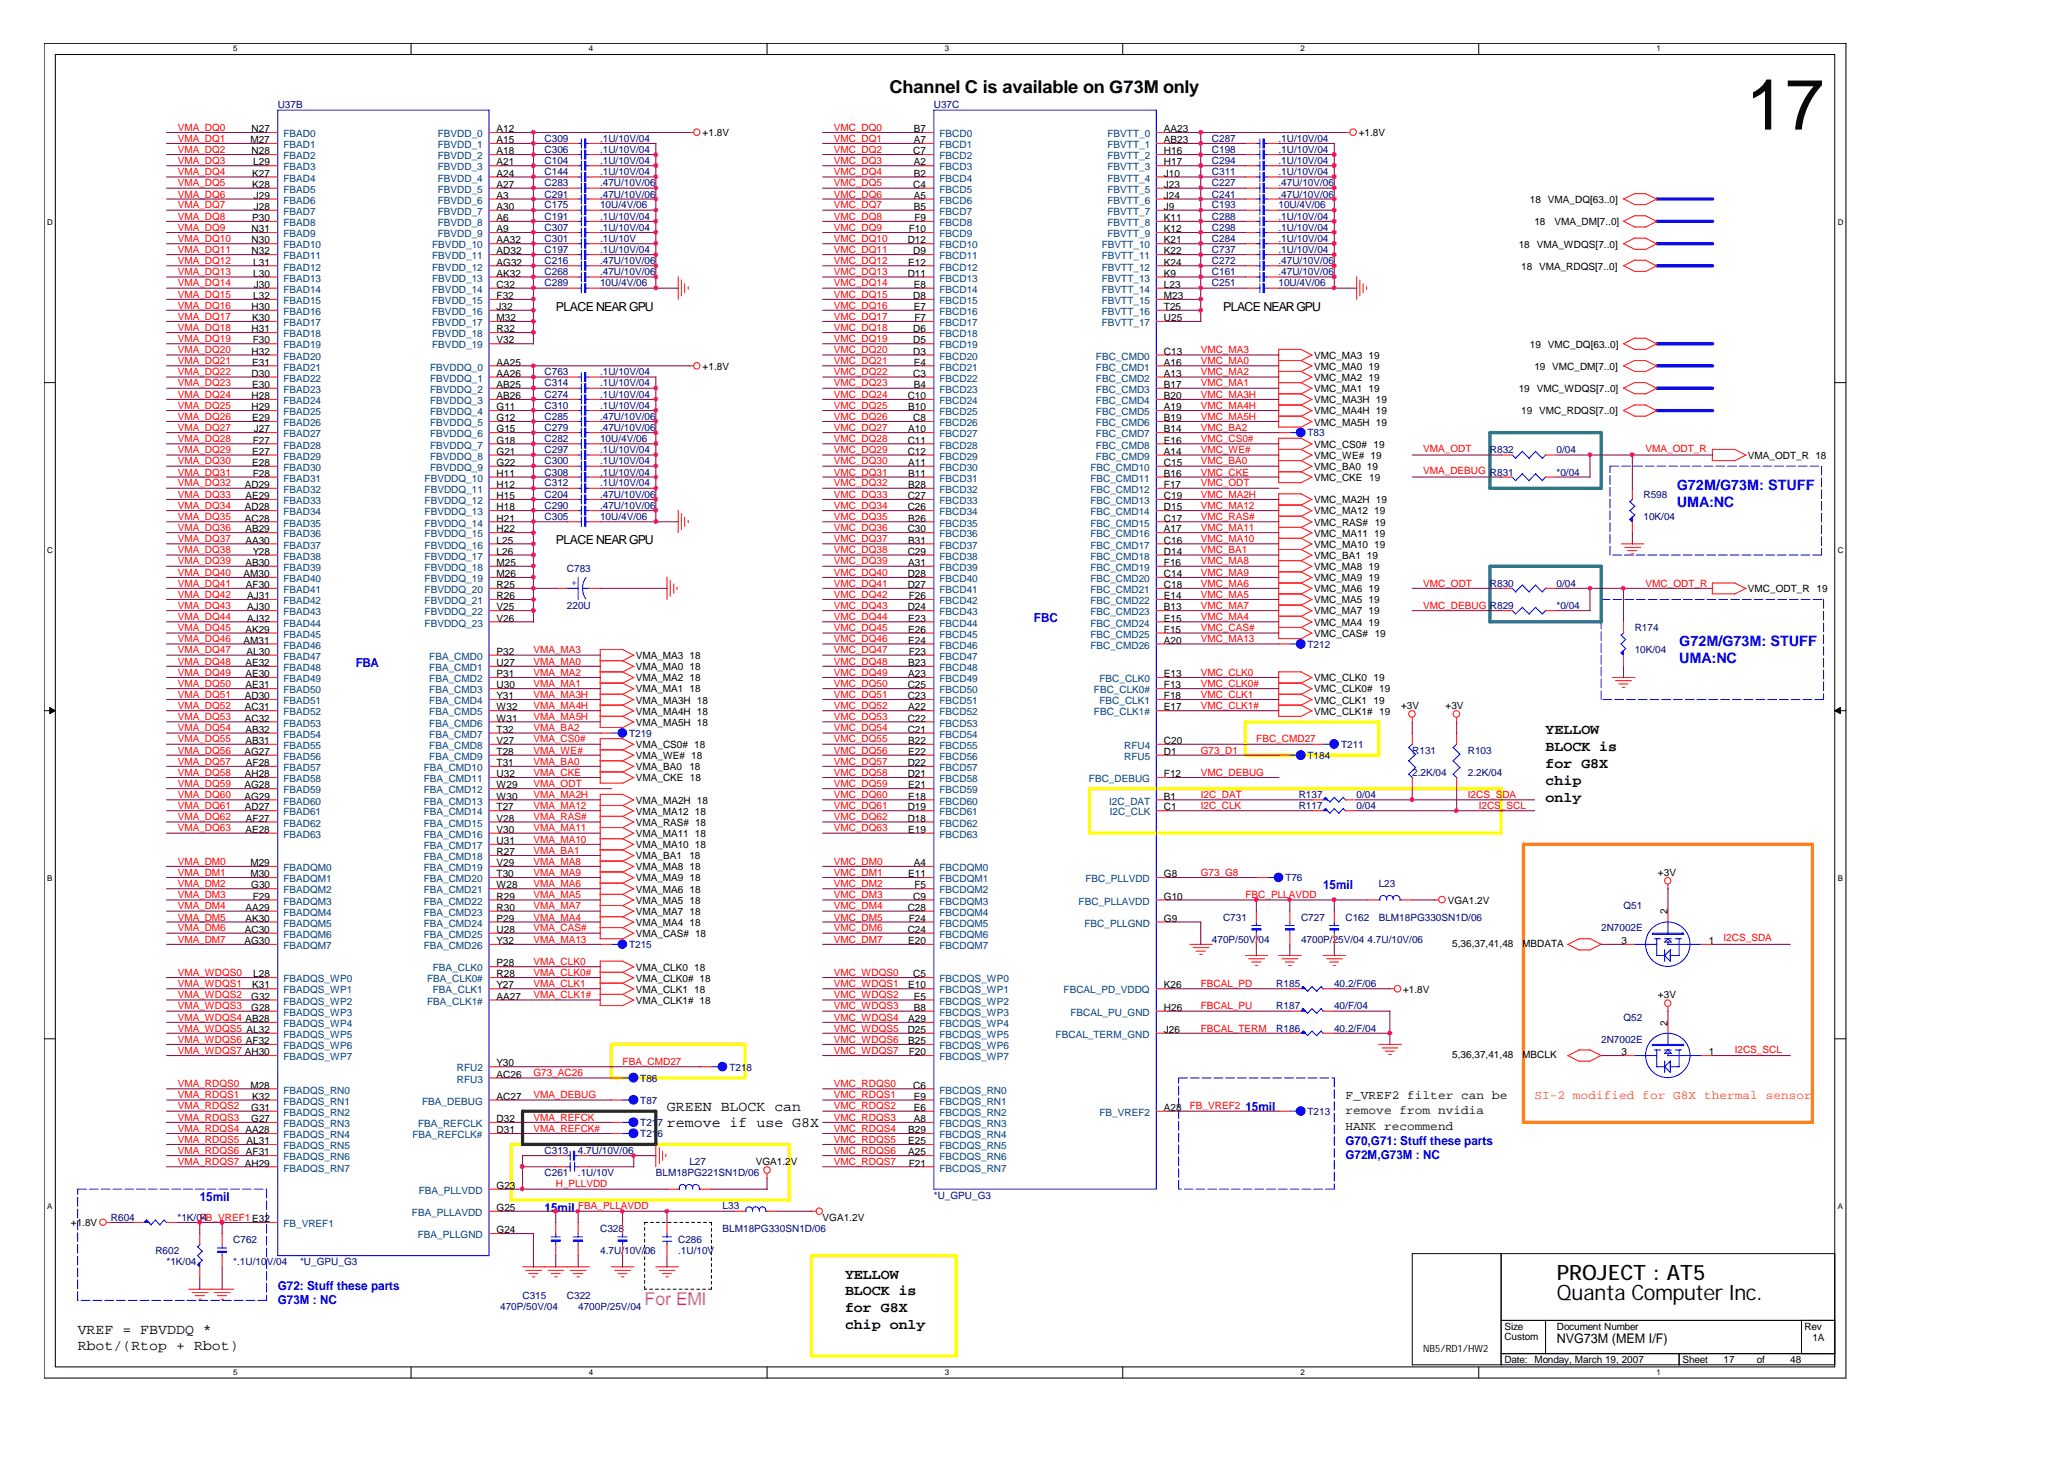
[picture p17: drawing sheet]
<svg xmlns="http://www.w3.org/2000/svg" width="297mm" height="210mm" viewBox="0 0 297 210" stroke-linecap="round" stroke-linejoin="round" font-family="sans-serif">
<defs><g id="words">
<text font-size="10.2" x="251.2" y="18.6">17</text>
<g font-size="3">
<text x="224" y="184.2">PROJECT : AT5</text>
<text x="224" y="187">Quanta Computer Inc.</text>
</g>
<text font-size="2.5" x="128" y="13.4">Channel C is available on G73M only</text>
<text font-size="2.5" fill="#f0f" x="92.8" y="187.8">For EMI</text>
<g font-size="2.1" fill="#00f">
<text x="241.3" y="70.5">G72M/G73M: STUFF</text>
<text x="241.3" y="73">UMA:NC</text>
<text x="241.6" y="93">G72M/G73M: STUFF</text>
<text x="241.6" y="95.4">UMA:NC</text>
</g>
<g font-size="2.1">
<text x="222.4" y="105.6">YELLOW</text>
<text x="222.4" y="108">BLOCK is</text>
<text x="222.4" y="110.5">for G8X</text>
<text x="222.4" y="112.9">chip</text>
<text x="222.4" y="115.4">only</text>
<text x="96" y="159.9">GREEN BLOCK can</text>
<text x="96" y="162.2">remove if use G8X</text>
<text x="121.6" y="184">YELLOW</text>
<text x="11.2" y="191.9">VREF = FBVDDQ *</text>
<text x="121.6" y="186.4">BLOCK is</text>
<text x="121.6" y="188.8">for G8X</text>
<text x="121.6" y="191.2">chip only</text>
<text x="11.2" y="194.2">Rbot/(Rtop + Rbot)</text>
</g>
<text font-size="1.9" x="224" y="193.2">NVG73M (MEM I/F)</text>
<g font-size="1.8">
<text x="80" y="44.7">PLACE NEAR GPU</text>
<text x="176" y="44.7">PLACE NEAR GPU</text>
<text x="80" y="78.2">PLACE NEAR GPU</text>
<text x="193.6" y="158">F_VREF2 filter can be</text>
<text x="193.6" y="160.3">remove from nvidia</text>
<text x="193.6" y="162.5">HANK recommend</text>
</g>
<g font-size="1.8" fill="#00f">
<text x="148.8" y="89.5">FBC</text>
<text x="51.2" y="95.9">FBA</text>
<text x="190.4" y="127.9">15mil</text>
<text x="179.2" y="159.9">15mil</text>
<text x="193.6" y="164.7">G70,G71: Stuff these parts</text>
<text x="193.6" y="166.8">G72M,G73M : NC</text>
<text x="28.7" y="172.7">15mil</text>
<text x="78.4" y="174.3">15mil</text>
<text x="40" y="185.5">G72: Stuff these parts</text>
<text x="40" y="187.6">G73M : NC</text>
</g>
<text font-size="1.8" fill="#ff8000" x="220.8" y="158">SI-2 modified for G8X thermal sensor</text>
<g font-size="1.4" fill="#000080">
<text x="40" y="15.6">U37B</text>
<text x="134.4" y="15.6">U37C</text>
<text x="78.4" y="20.4">C309</text>
<text x="78.4" y="22">C306</text>
<text x="78.4" y="23.6">C104</text>
<text x="86.3" y="20.4">.1U/10V/04</text>
<text x="86.3" y="22">.1U/10V/04</text>
<text x="86.3" y="23.6">.1U/10V/04</text>
<text x="174.4" y="20.4">C287</text>
<text x="174.4" y="22">C198</text>
<text x="174.4" y="23.6">C294</text>
<text x="184" y="20.4">.1U/10V/04</text>
<text x="184" y="22">.1U/10V/04</text>
<text x="184" y="23.6">.1U/10V/04</text>
<text x="78.4" y="28.4">C291</text>
<text x="78.4" y="30">C175</text>
<text x="78.4" y="25.2">C144</text>
<text x="78.4" y="26.8">C283</text>
<text x="86.3" y="28.4">.47U/10V/06</text>
<text x="86.3" y="30">10U/4V/06</text>
<text x="86.3" y="25.2">.1U/10V/04</text>
<text x="86.3" y="26.8">.47U/10V/06</text>
<text x="174.4" y="26.8">C227</text>
<text x="174.4" y="25.2">C311</text>
<text x="174.4" y="30">C193</text>
<text x="174.4" y="28.4">C241</text>
<text x="184" y="26.8">.47U/10V/06</text>
<text x="184" y="25.2">.1U/10V/04</text>
<text x="184" y="30">10U/4V/06</text>
<text x="184" y="28.4">.47U/10V/06</text>
<text x="78.4" y="33.2">C307</text>
<text x="78.4" y="34.8">C301</text>
<text x="78.4" y="31.6">C191</text>
<text x="86.3" y="33.2">.1U/10V/04</text>
<text x="86.3" y="34.8">.1U/10V</text>
<text x="86.3" y="31.6">.1U/10V/04</text>
<text x="174.4" y="31.6">C288</text>
<text x="174.4" y="34.8">C284</text>
<text x="174.4" y="33.2">C298</text>
<text x="184" y="31.6">.1U/10V/04</text>
<text x="184" y="34.8">.1U/10V/04</text>
<text x="184" y="33.2">.1U/10V/04</text>
<text x="78.4" y="39.6">C268</text>
<text x="78.4" y="41.2">C289</text>
<text x="78.4" y="36.4">C197</text>
<text x="78.4" y="38">C216</text>
<text x="86.3" y="39.6">.47U/10V/06</text>
<text x="86.3" y="41.2">10U/4V/06</text>
<text x="86.3" y="36.4">.1U/10V/04</text>
<text x="86.3" y="38">.47U/10V/06</text>
<text x="174.4" y="38">C272</text>
<text x="174.4" y="41.2">C251</text>
<text x="174.4" y="39.6">C161</text>
<text x="174.4" y="36.4">C737</text>
<text x="184" y="38">.47U/10V/06</text>
<text x="184" y="41.2">10U/4V/06</text>
<text x="184" y="39.6">.47U/10V/06</text>
<text x="184" y="36.4">.1U/10V/04</text>
<text x="78.4" y="54">C763</text>
<text x="86.3" y="54">.1U/10V/04</text>
<text x="78.4" y="55.6">C314</text>
<text x="78.4" y="57.2">C274</text>
<text x="78.4" y="58.8">C310</text>
<text x="86.3" y="55.6">.1U/10V/04</text>
<text x="86.3" y="57.2">.1U/10V/04</text>
<text x="86.3" y="58.8">.1U/10V/04</text>
<text x="78.4" y="63.6">C282</text>
<text x="78.4" y="62">C279</text>
<text x="78.4" y="60.4">C285</text>
<text x="78.4" y="65.2">C297</text>
<text x="86.3" y="63.6">10U/4V/06</text>
<text x="86.3" y="62">.47U/10V/06</text>
<text x="86.3" y="60.4">.47U/10V/06</text>
<text x="86.3" y="65.2">.1U/10V/04</text>
<text x="188.1" y="62.8">T83</text>
<text x="214.4" y="65.2">R832</text>
<text x="224" y="65.2">0/04</text>
<text x="78.4" y="66.8">C300</text>
<text x="78.4" y="71.6">C204</text>
<text x="78.4" y="70">C312</text>
<text x="78.4" y="68.4">C308</text>
<text x="86.3" y="66.8">.1U/10V/04</text>
<text x="86.3" y="71.6">.47U/10V/06</text>
<text x="86.3" y="70">.1U/10V/04</text>
<text x="86.3" y="68.4">.1U/10V/04</text>
<text x="214.4" y="68.4">R831</text>
<text x="224" y="68.4">*0/04</text>
<text x="236.5" y="71.6">R598</text>
<text x="78.4" y="74.8">C305</text>
<text x="78.4" y="73.2">C290</text>
<text x="86.3" y="74.8">10U/4V/06</text>
<text x="86.3" y="73.2">.47U/10V/06</text>
<text x="236.5" y="74.8">10K/04</text>
<text x="81.6" y="82.3">C783</text>
<text x="81.6" y="87.6">220U</text>
<text x="214.4" y="84.4">R830</text>
<text x="214.4" y="87.6">R829</text>
<text x="224" y="84.4">0/04</text>
<text x="224" y="87.6">*0/04</text>
<text x="188.1" y="93.2">T212</text>
<text x="235.2" y="90.8">R174</text>
<text x="235.2" y="94">10K/04</text>
<text x="90.5" y="106">T219</text>
<text x="193" y="107.6">T211</text>
<text x="188.1" y="109.2">T184</text>
<text x="203.2" y="108.4">R131</text>
<text x="203.2" y="111.6">2.2K/04</text>
<text x="211.2" y="108.4">R103</text>
<text x="211.2" y="111.6">2.2K/04</text>
<text x="186.9" y="116.4">R117</text>
<text x="186.9" y="114.8">R137</text>
<text x="195.2" y="116.4">0/04</text>
<text x="195.2" y="114.8">0/04</text>
<text x="185" y="126.8">T76</text>
<text x="198.4" y="127.6">L23</text>
<text x="233.6" y="130.8">Q51</text>
<text x="90.5" y="136.4">T215</text>
<text x="174.4" y="135.6">470P/50V/04</text>
<text x="176" y="132.4">C731</text>
<text x="187.2" y="132.4">C727</text>
<text x="187.2" y="135.6">4700P/25V/04</text>
<text x="193.6" y="132.4">C162</text>
<text x="196.8" y="135.6">4.7U/10V/06</text>
<text x="198.4" y="132.4">BLM18PG330SN1D/06</text>
<text x="230.4" y="134">2N7002E</text>
<text x="183.6" y="142">R185</text>
<text x="192" y="142">40.2/F/06</text>
<text x="183.6" y="145.2">R187</text>
<text x="183.6" y="148.4">R186</text>
<text x="192" y="145.2">40/F/04</text>
<text x="192" y="148.4">40.2/F/04</text>
<text x="233.6" y="146.8">Q52</text>
<text x="92.1" y="155.6">T86</text>
<text x="104.9" y="154">T218</text>
<text x="230.4" y="150">2N7002E</text>
<text x="92.1" y="158.8">T87</text>
<text x="188.1" y="160.4">T213</text>
<text x="78.4" y="166">C313</text>
<text x="83.2" y="166">4.7U/10V/06</text>
<text x="92.1" y="163.6">T216</text>
<text x="92.1" y="162">T217</text>
<text x="99.2" y="167.6">L27</text>
<text x="78.4" y="169.2">C261</text>
<text x="83.2" y="169.2">.1U/10V</text>
<text x="94.4" y="169.2">BLM18PG221SN1D/06</text>
<text x="134.4" y="172.4">*U_GPU_G3</text>
<text x="16" y="175.6">R604</text>
<text x="25.5" y="175.6">*1K/04</text>
<text x="33.6" y="178.8">C762</text>
<text x="86.4" y="177.2">C328</text>
<text x="97.6" y="178.8">C286</text>
<text x="104" y="174">L33</text>
<text x="104" y="177.2">BLM18PG330SN1D/06</text>
<text x="22.4" y="180.4">R602</text>
<text x="24" y="182">*1K/04</text>
<text x="33.6" y="182">*.1U/10V/04</text>
<text x="43.2" y="182">*U_GPU_G3</text>
<text x="86.4" y="180.4">4.7U/10V/06</text>
<text x="97.6" y="180.4">.1U/10V</text>
<text x="72" y="188.4">470P/50V/04</text>
<text x="75.2" y="186.8">C315</text>
<text x="81.6" y="186.8">C322</text>
<text x="83.2" y="188.4">4700P/25V/04</text>
</g>
<g font-size="1.4" fill="#f00">
<text x="25.6" y="18.8">VMA_DQ0</text>
<text x="25.6" y="20.4">VMA_DQ1</text>
<text x="25.6" y="22">VMA_DQ2</text>
<text x="25.6" y="23.6">VMA_DQ3</text>
<text x="120" y="22">VMC_DQ2</text>
<text x="120" y="18.8">VMC_DQ0</text>
<text x="120" y="20.4">VMC_DQ1</text>
<text x="120" y="23.6">VMC_DQ3</text>
<text x="25.6" y="28.4">VMA_DQ6</text>
<text x="25.6" y="25.2">VMA_DQ4</text>
<text x="25.6" y="26.8">VMA_DQ5</text>
<text x="25.6" y="30">VMA_DQ7</text>
<text x="120" y="26.8">VMC_DQ5</text>
<text x="120" y="28.4">VMC_DQ6</text>
<text x="120" y="25.2">VMC_DQ4</text>
<text x="120" y="30">VMC_DQ7</text>
<text x="25.6" y="34.8">VMA_DQ10</text>
<text x="25.6" y="31.6">VMA_DQ8</text>
<text x="25.6" y="33.2">VMA_DQ9</text>
<text x="120" y="31.6">VMC_DQ8</text>
<text x="120" y="34.8">VMC_DQ10</text>
<text x="120" y="33.2">VMC_DQ9</text>
<text x="25.6" y="39.6">VMA_DQ13</text>
<text x="25.6" y="38">VMA_DQ12</text>
<text x="25.6" y="36.4">VMA_DQ11</text>
<text x="25.6" y="41.2">VMA_DQ14</text>
<text x="120" y="36.4">VMC_DQ11</text>
<text x="120" y="38">VMC_DQ12</text>
<text x="120" y="41.2">VMC_DQ14</text>
<text x="120" y="39.6">VMC_DQ13</text>
<text x="25.6" y="42.8">VMA_DQ15</text>
<text x="25.6" y="47.6">VMA_DQ18</text>
<text x="25.6" y="44.4">VMA_DQ16</text>
<text x="25.6" y="46">VMA_DQ17</text>
<text x="120" y="44.4">VMC_DQ16</text>
<text x="120" y="42.8">VMC_DQ15</text>
<text x="120" y="47.6">VMC_DQ18</text>
<text x="120" y="46">VMC_DQ17</text>
<text x="25.6" y="52.4">VMA_DQ21</text>
<text x="25.6" y="50.8">VMA_DQ20</text>
<text x="25.6" y="49.2">VMA_DQ19</text>
<text x="25.6" y="54">VMA_DQ22</text>
<text x="120" y="52.4">VMC_DQ21</text>
<text x="120" y="49.2">VMC_DQ19</text>
<text x="120" y="54">VMC_DQ22</text>
<text x="120" y="50.8">VMC_DQ20</text>
<text x="172.8" y="50.8">VMC_MA3</text>
<text x="172.8" y="52.4">VMC_MA0</text>
<text x="172.8" y="54">VMC_MA2</text>
<text x="25.6" y="57.2">VMA_DQ24</text>
<text x="25.6" y="58.8">VMA_DQ25</text>
<text x="25.6" y="55.6">VMA_DQ23</text>
<text x="120" y="57.2">VMC_DQ24</text>
<text x="120" y="55.6">VMC_DQ23</text>
<text x="120" y="58.8">VMC_DQ25</text>
<text x="172.8" y="55.6">VMC_MA1</text>
<text x="172.8" y="57.2">VMC_MA3H</text>
<text x="172.8" y="58.8">VMC_MA4H</text>
<text x="25.6" y="60.4">VMA_DQ26</text>
<text x="25.6" y="63.6">VMA_DQ28</text>
<text x="25.6" y="65.2">VMA_DQ29</text>
<text x="25.6" y="62">VMA_DQ27</text>
<text x="120" y="60.4">VMC_DQ26</text>
<text x="120" y="63.6">VMC_DQ28</text>
<text x="120" y="65.2">VMC_DQ29</text>
<text x="120" y="62">VMC_DQ27</text>
<text x="172.8" y="65.2">VMC_WE#</text>
<text x="172.8" y="62">VMC_BA2</text>
<text x="172.8" y="60.4">VMC_MA5H</text>
<text x="172.8" y="63.6">VMC_CS0#</text>
<text x="204.8" y="65">VMA_ODT</text>
<text x="236.8" y="65">VMA_ODT_R</text>
<text x="25.6" y="66.8">VMA_DQ30</text>
<text x="25.6" y="68.4">VMA_DQ31</text>
<text x="25.6" y="70">VMA_DQ32</text>
<text x="25.6" y="71.6">VMA_DQ33</text>
<text x="120" y="71.6">VMC_DQ33</text>
<text x="120" y="70">VMC_DQ32</text>
<text x="120" y="66.8">VMC_DQ30</text>
<text x="120" y="68.4">VMC_DQ31</text>
<text x="172.8" y="68.4">VMC_CKE</text>
<text x="172.8" y="71.6">VMC_MA2H</text>
<text x="172.8" y="70">VMC_ODT</text>
<text x="172.8" y="66.8">VMC_BA0</text>
<text x="204.8" y="68.3">VMA_DEBUG</text>
<text x="25.6" y="73.2">VMA_DQ34</text>
<text x="25.6" y="78">VMA_DQ37</text>
<text x="25.6" y="76.4">VMA_DQ36</text>
<text x="25.6" y="74.8">VMA_DQ35</text>
<text x="120" y="74.8">VMC_DQ35</text>
<text x="120" y="78">VMC_DQ37</text>
<text x="120" y="76.4">VMC_DQ36</text>
<text x="120" y="73.2">VMC_DQ34</text>
<text x="172.8" y="78">VMC_MA10</text>
<text x="172.8" y="76.4">VMC_MA11</text>
<text x="172.8" y="74.8">VMC_RAS#</text>
<text x="172.8" y="73.2">VMC_MA12</text>
<text x="25.6" y="82.8">VMA_DQ40</text>
<text x="25.6" y="81.2">VMA_DQ39</text>
<text x="25.6" y="79.6">VMA_DQ38</text>
<text x="120" y="82.8">VMC_DQ40</text>
<text x="120" y="81.2">VMC_DQ39</text>
<text x="120" y="79.6">VMC_DQ38</text>
<text x="172.8" y="82.8">VMC_MA9</text>
<text x="172.8" y="79.6">VMC_BA1</text>
<text x="172.8" y="81.2">VMC_MA8</text>
<text x="25.6" y="86">VMA_DQ42</text>
<text x="25.6" y="84.4">VMA_DQ41</text>
<text x="25.6" y="89.2">VMA_DQ44</text>
<text x="25.6" y="87.6">VMA_DQ43</text>
<text x="120" y="89.2">VMC_DQ44</text>
<text x="120" y="84.4">VMC_DQ41</text>
<text x="120" y="87.6">VMC_DQ43</text>
<text x="120" y="86">VMC_DQ42</text>
<text x="172.8" y="87.6">VMC_MA7</text>
<text x="172.8" y="84.4">VMC_MA6</text>
<text x="172.8" y="89.2">VMC_MA4</text>
<text x="172.8" y="86">VMC_MA5</text>
<text x="204.8" y="84.4">VMC_ODT</text>
<text x="204.8" y="87.6">VMC_DEBUG</text>
<text x="236.8" y="84.4">VMC_ODT_R</text>
<text x="25.6" y="92.4">VMA_DQ46</text>
<text x="25.6" y="95.6">VMA_DQ48</text>
<text x="25.6" y="90.8">VMA_DQ45</text>
<text x="25.6" y="94">VMA_DQ47</text>
<text x="76.8" y="95.6">VMA_MA0</text>
<text x="76.8" y="94">VMA_MA3</text>
<text x="120" y="95.6">VMC_DQ48</text>
<text x="120" y="90.8">VMC_DQ45</text>
<text x="120" y="94">VMC_DQ47</text>
<text x="120" y="92.4">VMC_DQ46</text>
<text x="172.8" y="92.4">VMC_MA13</text>
<text x="172.8" y="90.8">VMC_CAS#</text>
<text x="25.6" y="97.2">VMA_DQ49</text>
<text x="25.6" y="98.8">VMA_DQ50</text>
<text x="25.6" y="100.4">VMA_DQ51</text>
<text x="25.6" y="102">VMA_DQ52</text>
<text x="76.8" y="98.8">VMA_MA1</text>
<text x="76.8" y="97.2">VMA_MA2</text>
<text x="76.8" y="100.4">VMA_MA3H</text>
<text x="76.8" y="102">VMA_MA4H</text>
<text x="120" y="98.8">VMC_DQ50</text>
<text x="120" y="97.2">VMC_DQ49</text>
<text x="120" y="100.4">VMC_DQ51</text>
<text x="120" y="102">VMC_DQ52</text>
<text x="172.8" y="97.2">VMC_CLK0</text>
<text x="172.8" y="100.4">VMC_CLK1</text>
<text x="172.8" y="98.8">VMC_CLK0#</text>
<text x="172.8" y="102">VMC_CLK1#</text>
<text x="25.6" y="106.8">VMA_DQ55</text>
<text x="25.6" y="105.2">VMA_DQ54</text>
<text x="25.6" y="103.6">VMA_DQ53</text>
<text x="76.8" y="103.6">VMA_MA5H</text>
<text x="76.8" y="105.2">VMA_BA2</text>
<text x="76.8" y="106.8">VMA_CS0#</text>
<text x="120" y="106.8">VMC_DQ55</text>
<text x="120" y="103.6">VMC_DQ53</text>
<text x="120" y="105.2">VMC_DQ54</text>
<text x="180.8" y="106.8">FBC_CMD27</text>
<text x="25.6" y="110">VMA_DQ57</text>
<text x="25.6" y="111.6">VMA_DQ58</text>
<text x="25.6" y="108.4">VMA_DQ56</text>
<text x="25.6" y="113.2">VMA_DQ59</text>
<text x="76.8" y="113.2">VMA_ODT</text>
<text x="76.8" y="108.4">VMA_WE#</text>
<text x="76.8" y="110">VMA_BA0</text>
<text x="76.8" y="111.6">VMA_CKE</text>
<text x="120" y="110">VMC_DQ57</text>
<text x="120" y="108.4">VMC_DQ56</text>
<text x="120" y="113.2">VMC_DQ59</text>
<text x="120" y="111.6">VMC_DQ58</text>
<text x="172.8" y="111.6">VMC_DEBUG</text>
<text x="172.8" y="108.4">G73_D1</text>
<text x="25.6" y="118">VMA_DQ62</text>
<text x="25.6" y="119.6">VMA_DQ63</text>
<text x="25.6" y="116.4">VMA_DQ61</text>
<text x="25.6" y="114.8">VMA_DQ60</text>
<text x="76.8" y="114.8">VMA_MA2H</text>
<text x="76.8" y="119.6">VMA_MA11</text>
<text x="76.8" y="116.4">VMA_MA12</text>
<text x="76.8" y="118">VMA_RAS#</text>
<text x="120" y="118">VMC_DQ62</text>
<text x="120" y="116.4">VMC_DQ61</text>
<text x="120" y="119.6">VMC_DQ63</text>
<text x="120" y="114.8">VMC_DQ60</text>
<text x="172.8" y="114.8">I2C_DAT</text>
<text x="172.8" y="116.4">I2C_CLK</text>
<text x="211.2" y="114.8">I2CS_SDA</text>
<text x="212.8" y="116.4">I2CS_SCL</text>
<text x="25.6" y="126">VMA_DM1</text>
<text x="25.6" y="124.4">VMA_DM0</text>
<text x="76.8" y="124.4">VMA_MA8</text>
<text x="76.8" y="121.2">VMA_MA10</text>
<text x="76.8" y="126">VMA_MA9</text>
<text x="76.8" y="122.8">VMA_BA1</text>
<text x="120" y="124.4">VMC_DM0</text>
<text x="120" y="126">VMC_DM1</text>
<text x="172.8" y="126">G73_G8</text>
<text x="25.6" y="127.6">VMA_DM2</text>
<text x="25.6" y="130.8">VMA_DM4</text>
<text x="25.6" y="129.2">VMA_DM3</text>
<text x="76.8" y="130.8">VMA_MA7</text>
<text x="76.8" y="127.6">VMA_MA6</text>
<text x="76.8" y="129.2">VMA_MA5</text>
<text x="120" y="129.2">VMC_DM3</text>
<text x="120" y="127.6">VMC_DM2</text>
<text x="120" y="130.8">VMC_DM4</text>
<text x="179.2" y="129.2">FBC_PLLAVDD</text>
<text x="25.6" y="132.4">VMA_DM5</text>
<text x="25.6" y="134">VMA_DM6</text>
<text x="25.6" y="135.6">VMA_DM7</text>
<text x="76.8" y="132.4">VMA_MA4</text>
<text x="76.8" y="134">VMA_CAS#</text>
<text x="76.8" y="135.6">VMA_MA13</text>
<text x="120" y="134">VMC_DM6</text>
<text x="120" y="132.4">VMC_DM5</text>
<text x="120" y="135.6">VMC_DM7</text>
<text x="248" y="135.4">I2CS_SDA</text>
<text x="25.6" y="143.6">VMA_WDQS2</text>
<text x="25.6" y="142">VMA_WDQS1</text>
<text x="25.6" y="140.4">VMA_WDQS0</text>
<text x="76.8" y="143.6">VMA_CLK1#</text>
<text x="76.8" y="140.4">VMA_CLK0#</text>
<text x="76.8" y="142">VMA_CLK1</text>
<text x="76.8" y="138.8">VMA_CLK0</text>
<text x="120" y="143.6">VMC_WDQS2</text>
<text x="120" y="142">VMC_WDQS1</text>
<text x="120" y="140.4">VMC_WDQS0</text>
<text x="172.8" y="142">FBCAL_PD</text>
<text x="25.6" y="148.4">VMA_WDQS5 AL32</text>
<text x="25.6" y="146.8">VMA_WDQS4 AB28</text>
<text x="25.6" y="145.2">VMA_WDQS3</text>
<text x="120" y="146.8">VMC_WDQS4</text>
<text x="120" y="148.4">VMC_WDQS5</text>
<text x="120" y="145.2">VMC_WDQS3</text>
<text x="172.8" y="145.2">FBCAL_PU</text>
<text x="172.8" y="148.4">FBCAL_TERM</text>
<text x="25.6" y="150">VMA_WDQS6 AF32</text>
<text x="25.6" y="151.6">VMA_WDQS7 AH30</text>
<text x="76.8" y="154.8">G73_AC26</text>
<text x="89.6" y="153.2">FBA_CMD27</text>
<text x="120" y="150">VMC_WDQS6</text>
<text x="120" y="151.6">VMC_WDQS7</text>
<text x="249.6" y="151.4">I2CS_SCL</text>
<text x="25.6" y="159.6">VMA_RDQS2</text>
<text x="25.6" y="158">VMA_RDQS1</text>
<text x="25.6" y="156.4">VMA_RDQS0</text>
<text x="25.6" y="161.2">VMA_RDQS3</text>
<text x="76.8" y="158">VMA_DEBUG</text>
<text x="76.8" y="161.2">VMA_REFCK</text>
<text x="120" y="161.2">VMC_RDQS3</text>
<text x="120" y="159.6">VMC_RDQS2</text>
<text x="120" y="158">VMC_RDQS1</text>
<text x="120" y="156.4">VMC_RDQS0</text>
<text x="171.2" y="159.6">FB_VREF2</text>
<text x="25.6" y="164.4">VMA_RDQS5</text>
<text x="25.6" y="162.8">VMA_RDQS4 AA28</text>
<text x="25.6" y="166">VMA_RDQS6 AF31</text>
<text x="25.6" y="167.6">VMA_RDQS7 AH29</text>
<text x="76.8" y="162.8">VMA_REFCK#</text>
<text x="120" y="164.4">VMC_RDQS5</text>
<text x="120" y="167.6">VMC_RDQS7</text>
<text x="120" y="162.8">VMC_RDQS4</text>
<text x="120" y="166">VMC_RDQS6</text>
<text x="80" y="170.8">H_PLLVDD</text>
<text x="28.7" y="175.6">FB_VREF1 E32</text>
<text x="83.2" y="174">FBA_PLLAVDD</text>
</g>
<g font-size="1.4">
<text x="36" y="20.6">M27</text>
<text x="36.2" y="22.2">N28</text>
<text x="36.2" y="19">N27</text>
<text x="36.4" y="23.8">L29</text>
<text x="71.5" y="23.8">A21</text>
<text x="71.5" y="22.2">A18</text>
<text x="71.5" y="20.6">A15</text>
<text x="71.5" y="19">A12</text>
<text x="101.1" y="19.6">+1.8V</text>
<text x="131.4" y="22.2">C7</text>
<text x="131.5" y="23.8">A2</text>
<text x="131.5" y="20.6">A7</text>
<text x="131.5" y="19">B7</text>
<text x="167.5" y="23.8">H17</text>
<text x="167.5" y="22.2">H16</text>
<text x="167.5" y="20.6">AB23</text>
<text x="167.5" y="19">AA23</text>
<text x="195.5" y="19.6">+1.8V</text>
<text x="36.3" y="27">K28</text>
<text x="36.3" y="25.4">K27</text>
<text x="36.5" y="28.6">J29</text>
<text x="71.5" y="28.6">A3</text>
<text x="71.5" y="27">A27</text>
<text x="71.5" y="25.4">A24</text>
<text x="131.4" y="27">C4</text>
<text x="131.5" y="28.6">A5</text>
<text x="131.5" y="25.4">B2</text>
<text x="167.5" y="28.6">J24</text>
<text x="167.5" y="27">J23</text>
<text x="167.5" y="25.4">J10</text>
<text x="220.1" y="29.2">18 VMA_DQ[63..0]</text>
<text x="36.2" y="35">N30</text>
<text x="36.2" y="33.4">N31</text>
<text x="36.3" y="31.8">P30</text>
<text x="36.5" y="30.2">J28</text>
<text x="71.5" y="35">AA32</text>
<text x="71.5" y="33.4">A9</text>
<text x="71.5" y="31.8">A6</text>
<text x="71.5" y="30.2">A30</text>
<text x="130.6" y="35">D12</text>
<text x="130.8" y="33.4">F10</text>
<text x="131.5" y="30.2">B5</text>
<text x="131.6" y="31.8">F9</text>
<text x="167.5" y="35">K21</text>
<text x="167.5" y="33.4">K12</text>
<text x="167.5" y="31.8">K11</text>
<text x="167.5" y="30.2">J9</text>
<text x="218.5" y="35.6">18 VMA_WDQS[7..0]</text>
<text x="220.8" y="32.4">18</text>
<text x="223.6" y="32.4">VMA_DM[7..0]</text>
<text x="36.2" y="36.6">N32</text>
<text x="36.4" y="39.8">L30</text>
<text x="36.4" y="38.2">L31</text>
<text x="36.5" y="41.4">J30</text>
<text x="71.5" y="41.4">C32</text>
<text x="71.5" y="39.8">AK32</text>
<text x="71.5" y="38.2">AG32</text>
<text x="71.5" y="36.6">AD32</text>
<text x="130.6" y="39.8">D11</text>
<text x="130.7" y="38.2">E12</text>
<text x="131.4" y="36.6">D9</text>
<text x="131.5" y="41.4">E8</text>
<text x="167.5" y="41.4">L23</text>
<text x="167.5" y="39.8">K9</text>
<text x="167.5" y="38.2">K24</text>
<text x="167.5" y="36.6">K22</text>
<text x="218.9" y="38.8">18 VMA_RDQS[7..0]</text>
<text x="36.2" y="47.8">H31</text>
<text x="36.2" y="44.6">H30</text>
<text x="36.3" y="46.2">K30</text>
<text x="36.4" y="43">L32</text>
<text x="71.5" y="47.8">R32</text>
<text x="71.5" y="46.2">M32</text>
<text x="71.5" y="44.6">J32</text>
<text x="71.5" y="43">F32</text>
<text x="131.4" y="47.8">D6</text>
<text x="131.4" y="43">D8</text>
<text x="131.5" y="44.6">E7</text>
<text x="131.6" y="46.2">F7</text>
<text x="167.5" y="46.2">U25</text>
<text x="167.5" y="44.6">T25</text>
<text x="167.5" y="43">M23</text>
<text x="36.2" y="51">H32</text>
<text x="36.3" y="52.6">E31</text>
<text x="36.4" y="49.4">F30</text>
<text x="71.5" y="52.6">AA25</text>
<text x="71.5" y="49.4">V32</text>
<text x="101.1" y="53.2">+1.8V</text>
<text x="131.4" y="51">D3</text>
<text x="131.4" y="49.4">D5</text>
<text x="131.5" y="52.6">E4</text>
<text x="167.5" y="52.6">A16</text>
<text x="167.5" y="51">C13</text>
<text x="189.1" y="51.6">VMC_MA3</text>
<text x="189.1" y="53.2">VMC_MA0</text>
<text x="196.9" y="51.6">19</text>
<text x="196.9" y="53.2">19</text>
<text x="220.1" y="50">19 VMC_DQ[63..0]</text>
<text x="220.8" y="53.2">19 VMC_DM[7..0]</text>
<text x="36.2" y="59">H29</text>
<text x="36.2" y="57.4">H28</text>
<text x="36.2" y="54.2">D30</text>
<text x="36.3" y="55.8">E30</text>
<text x="71.5" y="59">G11</text>
<text x="71.5" y="57.4">AB26</text>
<text x="71.5" y="55.8">AB25</text>
<text x="71.5" y="54.2">AA26</text>
<text x="130.6" y="57.4">C10</text>
<text x="130.7" y="59">B10</text>
<text x="131.4" y="54.2">C3</text>
<text x="131.5" y="55.8">B4</text>
<text x="167.5" y="59">A19</text>
<text x="167.5" y="57.4">B20</text>
<text x="167.5" y="55.8">B17</text>
<text x="167.5" y="54.2">A13</text>
<text x="189.1" y="59.6">VMC_MA4H 19</text>
<text x="189.1" y="56.4">VMC_MA1</text>
<text x="189.1" y="58">VMC_MA3H 19</text>
<text x="189.1" y="54.8">VMC_MA2</text>
<text x="196.9" y="56.4">19</text>
<text x="196.9" y="54.8">19</text>
<text x="218.5" y="56.4">19 VMC_WDQS[7..0]</text>
<text x="218.9" y="59.6">19 VMC_RDQS[7..0]</text>
<text x="36.3" y="65.4">E27</text>
<text x="36.3" y="60.6">E29</text>
<text x="36.4" y="63.8">F27</text>
<text x="36.5" y="62.2">J27</text>
<text x="71.5" y="65.4">G21</text>
<text x="71.5" y="63.8">G18</text>
<text x="71.5" y="62.2">G15</text>
<text x="71.5" y="60.6">G12</text>
<text x="130.6" y="65.4">C12</text>
<text x="130.6" y="63.8">C11</text>
<text x="130.7" y="62.2">A10</text>
<text x="131.4" y="60.6">C8</text>
<text x="167.5" y="65.4">A14</text>
<text x="167.5" y="63.8">E16</text>
<text x="167.5" y="62.2">B14</text>
<text x="167.5" y="60.6">B19</text>
<text x="189.1" y="64.4">VMC_CS0# 19</text>
<text x="189.1" y="61.2">VMC_MA5H 19</text>
<text x="35.2" y="70.2">AD29</text>
<text x="35.3" y="71.8">AE29</text>
<text x="36.3" y="67">E28</text>
<text x="36.4" y="68.6">F28</text>
<text x="71.5" y="71.8">H15</text>
<text x="71.5" y="70.2">H12</text>
<text x="71.5" y="68.6">H11</text>
<text x="71.5" y="67">G22</text>
<text x="130.6" y="71.8">C27</text>
<text x="130.7" y="70.2">B28</text>
<text x="130.7" y="68.6">B11</text>
<text x="130.7" y="67">A11</text>
<text x="167.5" y="71.8">C19</text>
<text x="167.5" y="70.2">F17</text>
<text x="167.5" y="68.6">B16</text>
<text x="167.5" y="67">C15</text>
<text x="189.1" y="66">VMC_WE# 19</text>
<text x="189.1" y="67.6">VMC_BA0</text>
<text x="189.1" y="69.2">VMC_CKE 19</text>
<text x="196.7" y="67.6">19</text>
<text x="251.5" y="66">VMA_ODT_R 18</text>
<text x="35.2" y="75">AC28</text>
<text x="35.2" y="73.4">AD28</text>
<text x="35.3" y="76.6">AB29</text>
<text x="71.5" y="76.6">H22</text>
<text x="71.5" y="75">H21</text>
<text x="71.5" y="73.4">H18</text>
<text x="130.6" y="76.6">C30</text>
<text x="130.6" y="73.4">C26</text>
<text x="130.7" y="75">B26</text>
<text x="167.5" y="76.6">A17</text>
<text x="167.5" y="75">C17</text>
<text x="167.5" y="73.4">D15</text>
<text x="189.1" y="75.6">VMC_RAS# 19</text>
<text x="189.1" y="77.2">VMC_MA11</text>
<text x="189.1" y="72.4">VMC_MA2H 19</text>
<text x="189.1" y="74">VMC_MA12</text>
<text x="197.7" y="77.2">19</text>
<text x="197.7" y="74">19</text>
<text x="35.1" y="83">AM30</text>
<text x="35.3" y="81.4">AB30</text>
<text x="35.3" y="78.2">AA30</text>
<text x="36.4" y="79.8">Y28</text>
<text x="71.5" y="83">M26</text>
<text x="71.5" y="81.4">M25</text>
<text x="71.5" y="79.8">L26</text>
<text x="71.5" y="78.2">L25</text>
<text x="130.6" y="83">D28</text>
<text x="130.6" y="79.8">C29</text>
<text x="130.7" y="81.4">A31</text>
<text x="130.7" y="78.2">B31</text>
<text x="167.5" y="83">C14</text>
<text x="167.5" y="81.4">F16</text>
<text x="167.5" y="79.8">D14</text>
<text x="167.5" y="78.2">C16</text>
<text x="189.1" y="82">VMC_MA8</text>
<text x="189.1" y="80.4">VMC_BA1</text>
<text x="189.1" y="78.8">VMC_MA10</text>
<text x="189.1" y="83.6">VMC_MA9</text>
<text x="196.7" y="80.4">19</text>
<text x="196.9" y="82">19</text>
<text x="196.9" y="83.6">19</text>
<text x="197.7" y="78.8">19</text>
<text x="35.4" y="84.6">AF30</text>
<text x="35.6" y="89.4">AJ32</text>
<text x="35.6" y="87.8">AJ30</text>
<text x="35.6" y="86.2">AJ31</text>
<text x="71.5" y="89.4">V26</text>
<text x="71.5" y="87.8">V25</text>
<text x="71.5" y="86.2">R26</text>
<text x="71.5" y="84.6">R25</text>
<text x="130.6" y="87.8">D24</text>
<text x="130.6" y="84.6">D27</text>
<text x="130.7" y="89.4">E23</text>
<text x="130.8" y="86.2">F26</text>
<text x="167.5" y="89.4">E15</text>
<text x="167.5" y="87.8">B13</text>
<text x="167.5" y="86.2">E14</text>
<text x="167.5" y="84.6">C18</text>
<text x="189.1" y="88.4">VMC_MA7</text>
<text x="189.1" y="86.8">VMC_MA5</text>
<text x="189.1" y="85.2">VMC_MA6</text>
<text x="196.9" y="88.4">19</text>
<text x="196.9" y="86.8">19</text>
<text x="196.9" y="85.2">19</text>
<text x="251.5" y="85.2">VMC_ODT_R 19</text>
<text x="35.1" y="92.6">AM31</text>
<text x="35.3" y="95.8">AE32</text>
<text x="35.3" y="91">AK29</text>
<text x="35.5" y="94.2">AL30</text>
<text x="71.5" y="95.8">U27</text>
<text x="71.5" y="94.2">P32</text>
<text x="91.5" y="94.8">VMA_MA3</text>
<text x="99.2" y="94.8">18</text>
<text x="130.7" y="95.8">B23</text>
<text x="130.7" y="92.6">E24</text>
<text x="130.7" y="91">E26</text>
<text x="130.8" y="94.2">F23</text>
<text x="167.5" y="92.6">A20</text>
<text x="167.5" y="91">F15</text>
<text x="189.1" y="91.6">VMC_CAS# 19</text>
<text x="189.1" y="90">VMC_MA4</text>
<text x="196.9" y="90">19</text>
<text x="35.2" y="100.6">AD30</text>
<text x="35.3" y="99">AE31</text>
<text x="35.3" y="97.4">AE30</text>
<text x="71.5" y="100.6">Y31</text>
<text x="71.5" y="99">U30</text>
<text x="71.5" y="97.4">P31</text>
<text x="91.5" y="96.4">VMA_MA0</text>
<text x="91.5" y="98">VMA_MA2</text>
<text x="91.5" y="99.6">VMA_MA1</text>
<text x="91.5" y="101.2">VMA_MA3H 18</text>
<text x="99.2" y="96.4">18</text>
<text x="99.2" y="98">18</text>
<text x="99.2" y="99.6">18</text>
<text x="130.6" y="100.6">C23</text>
<text x="130.6" y="99">C25</text>
<text x="130.7" y="97.4">A23</text>
<text x="167.5" y="100.6">F18</text>
<text x="167.5" y="99">F13</text>
<text x="167.5" y="97.4">E13</text>
<text x="189.1" y="101.2">VMC_CLK1</text>
<text x="189.1" y="99.6">VMC_CLK0# 19</text>
<text x="189.1" y="98">VMC_CLK0</text>
<text x="197.6" y="101.2">19</text>
<text x="197.6" y="98">19</text>
<text x="201.6" y="102">+3V</text>
<text x="208" y="102">+3V</text>
<text x="35.2" y="103.8">AC32</text>
<text x="35.2" y="102.2">AC31</text>
<text x="35.3" y="107">AB31</text>
<text x="35.3" y="105.4">AB32</text>
<text x="71.5" y="107">V27</text>
<text x="71.5" y="105.4">T32</text>
<text x="71.5" y="103.8">W31</text>
<text x="71.5" y="102.2">W32</text>
<text x="91.5" y="104.4">VMA_MA5H 18</text>
<text x="91.5" y="102.8">VMA_MA4H 18</text>
<text x="91.5" y="107.6">VMA_CS0# 18</text>
<text x="130.6" y="105.4">C21</text>
<text x="130.6" y="103.8">C22</text>
<text x="130.7" y="107">B22</text>
<text x="130.7" y="102.2">A22</text>
<text x="167.5" y="107">C20</text>
<text x="167.5" y="102.2">E17</text>
<text x="189.1" y="102.8">VMC_CLK1# 19</text>
<text x="35.2" y="113.4">AG28</text>
<text x="35.2" y="108.6">AG27</text>
<text x="35.2" y="111.8">AH28</text>
<text x="35.4" y="110.2">AF28</text>
<text x="71.5" y="113.4">W29</text>
<text x="71.5" y="111.8">U32</text>
<text x="71.5" y="110.2">T31</text>
<text x="71.5" y="108.6">T28</text>
<text x="91.5" y="109.2">VMA_WE# 18</text>
<text x="91.5" y="112.4">VMA_CKE 18</text>
<text x="91.5" y="110.8">VMA_BA0</text>
<text x="99.2" y="110.8">18</text>
<text x="130.6" y="111.8">D21</text>
<text x="130.6" y="110.2">D22</text>
<text x="130.7" y="113.4">E21</text>
<text x="130.7" y="108.6">E22</text>
<text x="167.5" y="111.8">F12</text>
<text x="167.5" y="108.6">D1</text>
<text x="35.2" y="115">AG29</text>
<text x="35.2" y="116.6">AD27</text>
<text x="35.3" y="119.8">AE28</text>
<text x="35.4" y="118.2">AF27</text>
<text x="71.5" y="119.8">V30</text>
<text x="71.5" y="118.2">V28</text>
<text x="71.5" y="116.6">T27</text>
<text x="71.5" y="115">W30</text>
<text x="91.5" y="115.6">VMA_MA2H 18</text>
<text x="91.5" y="118.8">VMA_RAS# 18</text>
<text x="91.5" y="117.2">VMA_MA12</text>
<text x="100" y="117.2">18</text>
<text x="130.6" y="118.2">D18</text>
<text x="130.6" y="116.6">D19</text>
<text x="130.7" y="119.8">E19</text>
<text x="130.7" y="115">E18</text>
<text x="167.5" y="116.6">C1</text>
<text x="167.5" y="115">B1</text>
<text x="36" y="124.6">M29</text>
<text x="71.5" y="124.6">V29</text>
<text x="71.5" y="123">R27</text>
<text x="71.5" y="121.4">U31</text>
<text x="91.5" y="120.4">VMA_MA11</text>
<text x="91.5" y="122">VMA_MA10</text>
<text x="91.5" y="125.2">VMA_MA8</text>
<text x="91.5" y="123.6">VMA_BA1</text>
<text x="99.2" y="123.6">18</text>
<text x="99.2" y="125.2">18</text>
<text x="100" y="120.4">18</text>
<text x="100" y="122">18</text>
<text x="131.5" y="124.6">A4</text>
<text x="238.5" y="126">+3V</text>
<text x="35.3" y="131">AA29</text>
<text x="36" y="126.2">M30</text>
<text x="36.2" y="127.8">G30</text>
<text x="36.4" y="129.4">F29</text>
<text x="71.5" y="131">R30</text>
<text x="71.5" y="129.4">R29</text>
<text x="71.5" y="127.8">W28</text>
<text x="71.5" y="126.2">T30</text>
<text x="91.5" y="130">VMA_MA5</text>
<text x="91.5" y="131.6">VMA_MA7</text>
<text x="91.5" y="126.8">VMA_MA9</text>
<text x="91.5" y="128.4">VMA_MA6</text>
<text x="99.2" y="130">18</text>
<text x="99.2" y="131.6">18</text>
<text x="99.2" y="126.8">18</text>
<text x="99.2" y="128.4">18</text>
<text x="130.6" y="131">C28</text>
<text x="130.7" y="126.2">E11</text>
<text x="131.4" y="129.4">C9</text>
<text x="131.6" y="127.8">F5</text>
<text x="167.5" y="129.4">G10</text>
<text x="167.5" y="126.2">G8</text>
<text x="208.3" y="130">VGA1.2V</text>
<text x="239.9" y="131.5" transform="rotate(-90 239.9 131.5)">2</text>
<text x="35.2" y="135.8">AG30</text>
<text x="35.2" y="134.2">AC30</text>
<text x="35.3" y="132.6">AK30</text>
<text x="71.5" y="135.8">Y32</text>
<text x="71.5" y="134.2">U28</text>
<text x="71.5" y="132.6">P29</text>
<text x="91.5" y="133.2">VMA_MA4</text>
<text x="91.5" y="134.8">VMA_CAS# 18</text>
<text x="99.2" y="133.2">18</text>
<text x="130.6" y="134.2">C24</text>
<text x="130.7" y="135.8">E20</text>
<text x="130.8" y="132.6">F24</text>
<text x="167.5" y="132.6">G9</text>
<text x="209" y="136.2">5,36,37,41,48</text>
<text x="219" y="136.2">MBDATA</text>
<text x="233.3" y="135.8">3</text>
<text x="245.9" y="135.8">1</text>
<text x="36.2" y="143.8">G32</text>
<text x="36.3" y="142.2">K31</text>
<text x="36.4" y="140.6">L28</text>
<text x="71.5" y="143.8">AA27</text>
<text x="71.5" y="142.2">Y27</text>
<text x="71.5" y="140.6">R28</text>
<text x="71.5" y="139">P28</text>
<text x="91.5" y="142.8">VMA_CLK1</text>
<text x="91.5" y="141.2">VMA_CLK0# 18</text>
<text x="91.5" y="139.6">VMA_CLK0</text>
<text x="99.9" y="142.8">18</text>
<text x="99.9" y="139.6">18</text>
<text x="130.7" y="142.2">E10</text>
<text x="131.4" y="140.6">C5</text>
<text x="131.5" y="143.8">E5</text>
<text x="167.5" y="142.2">K26</text>
<text x="201.9" y="142.8">+1.8V</text>
<text x="238.5" y="143.6">+3V</text>
<text x="36.2" y="145.4">G28</text>
<text x="91.5" y="144.4">VMA_CLK1# 18</text>
<text x="130.6" y="148.6">D25</text>
<text x="130.7" y="147">A29</text>
<text x="131.5" y="145.4">B8</text>
<text x="167.5" y="148.6">J26</text>
<text x="167.5" y="145.4">H26</text>
<text x="239.9" y="147.5" transform="rotate(-90 239.9 147.5)">2</text>
<text x="71.5" y="155">AC26</text>
<text x="71.5" y="153.4">Y30</text>
<text x="130.7" y="150.2">B25</text>
<text x="130.8" y="151.8">F20</text>
<text x="209" y="152.2">5,36,37,41,48</text>
<text x="219" y="152.2">MBCLK</text>
<text x="233.3" y="151.8">3</text>
<text x="245.9" y="151.8">1</text>
<text x="36" y="156.6">M28</text>
<text x="36.2" y="161.4">G27</text>
<text x="36.2" y="159.8">G31</text>
<text x="36.3" y="158.2">K32</text>
<text x="71.5" y="161.4">D32</text>
<text x="71.5" y="158.2">AC27</text>
<text x="131.4" y="156.6">C6</text>
<text x="131.5" y="161.4">A8</text>
<text x="131.5" y="159.8">E6</text>
<text x="131.5" y="158.2">E9</text>
<text x="167.5" y="159.8">A28</text>
<text x="35.5" y="164.6">AL31</text>
<text x="71.5" y="163">D31</text>
<text x="108.8" y="167.6">VGA1.2V</text>
<text x="130.7" y="166.2">A25</text>
<text x="130.7" y="164.6">E25</text>
<text x="130.7" y="163">B29</text>
<text x="130.8" y="167.8">F21</text>
<text x="71.5" y="171">G23</text>
<text x="10.2" y="176.4">+1.8V</text>
<text x="71.5" y="177.4">G24</text>
<text x="71.5" y="174.2">G25</text>
<text x="118.4" y="175.6">VGA1.2V</text>
<text x="216.5" y="191.3">Size</text>
<text x="224" y="191.3">Document Number</text>
<text x="259.6" y="191.3">Rev</text>
<text x="204.8" y="194.5">NB5/RD1/HW2</text>
<text x="216.5" y="192.8">Custom</text>
<text x="216.5" y="196.1">Date: Monday, March 19, 2007</text>
<text x="242.1" y="196.1">Sheet</text>
<text x="248" y="196.1">17</text>
<text x="252.8" y="196.1">of</text>
<text x="257.6" y="196.1">48</text>
<text x="260.8" y="192.9">1A</text>
</g>
<g font-size="1.4" fill="#004080">
<text x="40.8" y="22.9">FBAD2</text>
<text x="40.8" y="21.3">FBAD1</text>
<text x="40.8" y="19.7">FBAD0</text>
<text x="63" y="22.9">FBVDD_2</text>
<text x="63" y="21.3">FBVDD_1</text>
<text x="63" y="19.7">FBVDD_0</text>
<text x="135.2" y="22.9">FBCD2</text>
<text x="135.2" y="21.3">FBCD1</text>
<text x="135.2" y="19.7">FBCD0</text>
<text x="159.3" y="22.9">FBVTT_2</text>
<text x="159.3" y="21.3">FBVTT_1</text>
<text x="159.3" y="19.7">FBVTT_0</text>
<text x="40.8" y="29.3">FBAD6</text>
<text x="40.8" y="27.7">FBAD5</text>
<text x="40.8" y="26.1">FBAD4</text>
<text x="40.8" y="24.5">FBAD3</text>
<text x="63" y="29.3">FBVDD_6</text>
<text x="63" y="27.7">FBVDD_5</text>
<text x="63" y="26.1">FBVDD_4</text>
<text x="63" y="24.5">FBVDD_3</text>
<text x="135.2" y="29.3">FBCD6</text>
<text x="135.2" y="27.7">FBCD5</text>
<text x="135.2" y="26.1">FBCD4</text>
<text x="135.2" y="24.5">FBCD3</text>
<text x="159.3" y="29.3">FBVTT_6</text>
<text x="159.3" y="27.7">FBVTT_5</text>
<text x="159.3" y="26.1">FBVTT_4</text>
<text x="159.3" y="24.5">FBVTT_3</text>
<text x="40.8" y="35.7">FBAD10</text>
<text x="40.8" y="34.1">FBAD9</text>
<text x="40.8" y="32.5">FBAD8</text>
<text x="40.8" y="30.9">FBAD7</text>
<text x="62.2" y="35.7">FBVDD_10</text>
<text x="63" y="34.1">FBVDD_9</text>
<text x="63" y="32.5">FBVDD_8</text>
<text x="63" y="30.9">FBVDD_7</text>
<text x="135.2" y="35.7">FBCD10</text>
<text x="135.2" y="34.1">FBCD9</text>
<text x="135.2" y="32.5">FBCD8</text>
<text x="135.2" y="30.9">FBCD7</text>
<text x="158.5" y="35.7">FBVTT_10</text>
<text x="159.3" y="34.1">FBVTT_9</text>
<text x="159.3" y="32.5">FBVTT_8</text>
<text x="159.3" y="30.9">FBVTT_7</text>
<text x="40.8" y="40.5">FBAD13</text>
<text x="40.8" y="38.9">FBAD12</text>
<text x="40.8" y="37.3">FBAD11</text>
<text x="62.2" y="40.5">FBVDD_13</text>
<text x="62.2" y="38.9">FBVDD_12</text>
<text x="62.2" y="37.3">FBVDD_11</text>
<text x="135.2" y="40.5">FBCD13</text>
<text x="135.2" y="38.9">FBCD12</text>
<text x="135.2" y="37.3">FBCD11</text>
<text x="158.5" y="40.5">FBVTT_13</text>
<text x="158.5" y="38.9">FBVTT_12</text>
<text x="158.5" y="37.3">FBVTT_11</text>
<text x="40.8" y="46.9">FBAD17</text>
<text x="40.8" y="45.3">FBAD16</text>
<text x="40.8" y="43.7">FBAD15</text>
<text x="40.8" y="42.1">FBAD14</text>
<text x="62.2" y="46.9">FBVDD_17</text>
<text x="62.2" y="45.3">FBVDD_16</text>
<text x="62.2" y="43.7">FBVDD_15</text>
<text x="62.2" y="42.1">FBVDD_14</text>
<text x="135.2" y="46.9">FBCD17</text>
<text x="135.2" y="45.3">FBCD16</text>
<text x="135.2" y="43.7">FBCD15</text>
<text x="135.2" y="42.1">FBCD14</text>
<text x="158.5" y="46.9">FBVTT_17</text>
<text x="158.5" y="45.3">FBVTT_16</text>
<text x="158.5" y="43.7">FBVTT_15</text>
<text x="158.5" y="42.1">FBVTT_14</text>
<text x="40.8" y="53.3">FBAD21</text>
<text x="40.8" y="51.7">FBAD20</text>
<text x="40.8" y="50.1">FBAD19</text>
<text x="40.8" y="48.5">FBAD18</text>
<text x="61.9" y="53.3">FBVDDQ_0</text>
<text x="62.2" y="50.1">FBVDD_19</text>
<text x="62.2" y="48.5">FBVDD_18</text>
<text x="135.2" y="53.3">FBCD21</text>
<text x="135.2" y="51.7">FBCD20</text>
<text x="135.2" y="50.1">FBCD19</text>
<text x="135.2" y="48.5">FBCD18</text>
<text x="157.7" y="53.3">FBC_CMD1</text>
<text x="157.7" y="51.7">FBC_CMD0</text>
<text x="40.8" y="59.7">FBAD25</text>
<text x="40.8" y="58.1">FBAD24</text>
<text x="40.8" y="56.5">FBAD23</text>
<text x="40.8" y="54.9">FBAD22</text>
<text x="61.9" y="59.7">FBVDDQ_4</text>
<text x="61.9" y="58.1">FBVDDQ_3</text>
<text x="61.9" y="56.5">FBVDDQ_2</text>
<text x="61.9" y="54.9">FBVDDQ_1</text>
<text x="135.2" y="59.7">FBCD25</text>
<text x="135.2" y="58.1">FBCD24</text>
<text x="135.2" y="56.5">FBCD23</text>
<text x="135.2" y="54.9">FBCD22</text>
<text x="157.7" y="59.7">FBC_CMD5</text>
<text x="157.7" y="58.1">FBC_CMD4</text>
<text x="157.7" y="56.5">FBC_CMD3</text>
<text x="157.7" y="54.9">FBC_CMD2</text>
<text x="40.8" y="64.5">FBAD28</text>
<text x="40.8" y="62.9">FBAD27</text>
<text x="40.8" y="61.3">FBAD26</text>
<text x="61.9" y="64.5">FBVDDQ_7</text>
<text x="61.9" y="62.9">FBVDDQ_6</text>
<text x="61.9" y="61.3">FBVDDQ_5</text>
<text x="135.2" y="64.5">FBCD28</text>
<text x="135.2" y="62.9">FBCD27</text>
<text x="135.2" y="61.3">FBCD26</text>
<text x="157.7" y="64.5">FBC_CMD8</text>
<text x="157.7" y="62.9">FBC_CMD7</text>
<text x="157.7" y="61.3">FBC_CMD6</text>
<text x="40.8" y="70.9">FBAD32</text>
<text x="40.8" y="69.3">FBAD31</text>
<text x="40.8" y="67.7">FBAD30</text>
<text x="40.8" y="66.1">FBAD29</text>
<text x="61.1" y="70.9">FBVDDQ_11</text>
<text x="61.1" y="69.3">FBVDDQ_10</text>
<text x="61.9" y="67.7">FBVDDQ_9</text>
<text x="61.9" y="66.1">FBVDDQ_8</text>
<text x="135.2" y="70.9">FBCD32</text>
<text x="135.2" y="69.3">FBCD31</text>
<text x="135.2" y="67.7">FBCD30</text>
<text x="135.2" y="66.1">FBCD29</text>
<text x="156.9" y="70.9">FBC_CMD12</text>
<text x="156.9" y="69.3">FBC_CMD11</text>
<text x="156.9" y="67.7">FBC_CMD10</text>
<text x="157.7" y="66.1">FBC_CMD9</text>
<text x="40.8" y="77.3">FBAD36</text>
<text x="40.8" y="75.7">FBAD35</text>
<text x="40.8" y="74.1">FBAD34</text>
<text x="40.8" y="72.5">FBAD33</text>
<text x="61.1" y="77.3">FBVDDQ_15</text>
<text x="61.1" y="75.7">FBVDDQ_14</text>
<text x="61.1" y="74.1">FBVDDQ_13</text>
<text x="61.1" y="72.5">FBVDDQ_12</text>
<text x="135.2" y="77.3">FBCD36</text>
<text x="135.2" y="75.7">FBCD35</text>
<text x="135.2" y="74.1">FBCD34</text>
<text x="135.2" y="72.5">FBCD33</text>
<text x="156.9" y="77.3">FBC_CMD16</text>
<text x="156.9" y="75.7">FBC_CMD15</text>
<text x="156.9" y="74.1">FBC_CMD14</text>
<text x="156.9" y="72.5">FBC_CMD13</text>
<text x="40.8" y="83.7">FBAD40</text>
<text x="40.8" y="82.1">FBAD39</text>
<text x="40.8" y="80.5">FBAD38</text>
<text x="40.8" y="78.9">FBAD37</text>
<text x="61.1" y="83.7">FBVDDQ_19</text>
<text x="61.1" y="82.1">FBVDDQ_18</text>
<text x="61.1" y="80.5">FBVDDQ_17</text>
<text x="61.1" y="78.9">FBVDDQ_16</text>
<text x="135.2" y="83.7">FBCD40</text>
<text x="135.2" y="82.1">FBCD39</text>
<text x="135.2" y="80.5">FBCD38</text>
<text x="135.2" y="78.9">FBCD37</text>
<text x="156.9" y="83.7">FBC_CMD20</text>
<text x="156.9" y="82.1">FBC_CMD19</text>
<text x="156.9" y="80.5">FBC_CMD18</text>
<text x="156.9" y="78.9">FBC_CMD17</text>
<text x="40.8" y="88.5">FBAD43</text>
<text x="40.8" y="86.9">FBAD42</text>
<text x="40.8" y="85.3">FBAD41</text>
<text x="61.1" y="88.5">FBVDDQ_22</text>
<text x="61.1" y="86.9">FBVDDQ_21</text>
<text x="61.1" y="85.3">FBVDDQ_20</text>
<text x="135.2" y="88.5">FBCD43</text>
<text x="135.2" y="86.9">FBCD42</text>
<text x="135.2" y="85.3">FBCD41</text>
<text x="156.9" y="88.5">FBC_CMD23</text>
<text x="156.9" y="86.9">FBC_CMD22</text>
<text x="156.9" y="85.3">FBC_CMD21</text>
<text x="40.8" y="94.9">FBAD47</text>
<text x="40.8" y="93.3">FBAD46</text>
<text x="40.8" y="91.8">FBAD45</text>
<text x="40.8" y="90.1">FBAD44</text>
<text x="61.1" y="90.1">FBVDDQ_23</text>
<text x="61.8" y="94.9">FBA_CMD0</text>
<text x="135.2" y="94.9">FBCD47</text>
<text x="135.2" y="93.3">FBCD46</text>
<text x="135.2" y="91.8">FBCD45</text>
<text x="135.2" y="90.1">FBCD44</text>
<text x="156.9" y="93.3">FBC_CMD26</text>
<text x="156.9" y="91.8">FBC_CMD25</text>
<text x="156.9" y="90.1">FBC_CMD24</text>
<text x="40.8" y="101.3">FBAD51</text>
<text x="40.8" y="99.8">FBAD50</text>
<text x="40.8" y="98.1">FBAD49</text>
<text x="40.8" y="96.5">FBAD48</text>
<text x="61.8" y="101.3">FBA_CMD4</text>
<text x="61.8" y="99.8">FBA_CMD3</text>
<text x="61.8" y="98.1">FBA_CMD2</text>
<text x="61.8" y="96.5">FBA_CMD1</text>
<text x="135.2" y="101.3">FBCD51</text>
<text x="135.2" y="99.8">FBCD50</text>
<text x="135.2" y="98.1">FBCD49</text>
<text x="135.2" y="96.5">FBCD48</text>
<text x="157.4" y="99.8">FBC_CLK0#</text>
<text x="158.2" y="101.3">FBC_CLK1</text>
<text x="158.2" y="98.1">FBC_CLK0</text>
<text x="40.8" y="107.8">FBAD55</text>
<text x="40.8" y="106.1">FBAD54</text>
<text x="40.8" y="104.5">FBAD53</text>
<text x="40.8" y="102.9">FBAD52</text>
<text x="61.8" y="107.8">FBA_CMD8</text>
<text x="61.8" y="106.1">FBA_CMD7</text>
<text x="61.8" y="104.5">FBA_CMD6</text>
<text x="61.8" y="102.9">FBA_CMD5</text>
<text x="135.2" y="107.8">FBCD55</text>
<text x="135.2" y="106.1">FBCD54</text>
<text x="135.2" y="104.5">FBCD53</text>
<text x="135.2" y="102.9">FBCD52</text>
<text x="157.4" y="102.9">FBC_CLK1#</text>
<text x="161.8" y="107.8">RFU4</text>
<text x="40.8" y="112.5">FBAD58</text>
<text x="40.8" y="110.9">FBAD57</text>
<text x="40.8" y="109.3">FBAD56</text>
<text x="61" y="112.5">FBA_CMD11</text>
<text x="61" y="110.9">FBA_CMD10</text>
<text x="61.8" y="109.3">FBA_CMD9</text>
<text x="135.2" y="112.5">FBCD58</text>
<text x="135.2" y="110.9">FBCD57</text>
<text x="135.2" y="109.3">FBCD56</text>
<text x="156.7" y="112.5">FBC_DEBUG</text>
<text x="161.8" y="109.3">RFU5</text>
<text x="40.8" y="118.9">FBAD62</text>
<text x="40.8" y="117.3">FBAD61</text>
<text x="40.8" y="115.8">FBAD60</text>
<text x="40.8" y="114.1">FBAD59</text>
<text x="61" y="118.9">FBA_CMD15</text>
<text x="61" y="117.3">FBA_CMD14</text>
<text x="61" y="115.8">FBA_CMD13</text>
<text x="61" y="114.1">FBA_CMD12</text>
<text x="135.2" y="118.9">FBCD62</text>
<text x="135.2" y="117.3">FBCD61</text>
<text x="135.2" y="115.8">FBCD60</text>
<text x="135.2" y="114.1">FBCD59</text>
<text x="159.6" y="115.8">I2C_DAT</text>
<text x="159.7" y="117.3">I2C_CLK</text>
<text x="40.8" y="125.3">FBADQM0</text>
<text x="40.8" y="120.5">FBAD63</text>
<text x="61" y="125.3">FBA_CMD19</text>
<text x="61" y="123.8">FBA_CMD18</text>
<text x="61" y="122.1">FBA_CMD17</text>
<text x="61" y="120.5">FBA_CMD16</text>
<text x="135.2" y="125.3">FBCDQM0</text>
<text x="135.2" y="120.5">FBCD63</text>
<text x="40.8" y="131.8">FBADQM4</text>
<text x="40.8" y="130.1">FBADQM3</text>
<text x="40.8" y="128.5">FBADQM2</text>
<text x="40.8" y="126.9">FBADQM1</text>
<text x="61" y="131.8">FBA_CMD23</text>
<text x="61" y="130.1">FBA_CMD22</text>
<text x="61" y="128.5">FBA_CMD21</text>
<text x="61" y="126.9">FBA_CMD20</text>
<text x="135.2" y="131.8">FBCDQM4</text>
<text x="135.2" y="130.1">FBCDQM3</text>
<text x="135.2" y="128.5">FBCDQM2</text>
<text x="135.2" y="126.9">FBCDQM1</text>
<text x="155.2" y="130.1">FBC_PLLAVDD</text>
<text x="156.2" y="126.9">FBC_PLLVDD</text>
<text x="40.8" y="136.5">FBADQM7</text>
<text x="40.8" y="134.9">FBADQM6</text>
<text x="40.8" y="133.3">FBADQM5</text>
<text x="61" y="136.5">FBA_CMD26</text>
<text x="61" y="134.9">FBA_CMD25</text>
<text x="61" y="133.3">FBA_CMD24</text>
<text x="135.2" y="136.5">FBCDQM7</text>
<text x="135.2" y="134.9">FBCDQM6</text>
<text x="135.2" y="133.3">FBCDQM5</text>
<text x="156" y="133.3">FBC_PLLGND</text>
<text x="40.8" y="142.9">FBADQS_WP1</text>
<text x="40.8" y="141.3">FBADQS_WP0</text>
<text x="61.5" y="141.3">FBA_CLK0#</text>
<text x="62.3" y="142.9">FBA_CLK1</text>
<text x="62.3" y="139.8">FBA_CLK0</text>
<text x="135.2" y="142.9">FBCDQS_WP1</text>
<text x="135.2" y="141.3">FBCDQS_WP0</text>
<text x="153" y="142.9">FBCAL_PD_VDDQ</text>
<text x="40.8" y="149.3">FBADQS_WP5</text>
<text x="40.8" y="147.8">FBADQS_WP4</text>
<text x="40.8" y="146.1">FBADQS_WP3</text>
<text x="40.8" y="144.5">FBADQS_WP2</text>
<text x="61.5" y="144.5">FBA_CLK1#</text>
<text x="135.2" y="149.3">FBCDQS_WP5</text>
<text x="135.2" y="147.8">FBCDQS_WP4</text>
<text x="135.2" y="146.1">FBCDQS_WP3</text>
<text x="135.2" y="144.5">FBCDQS_WP2</text>
<text x="151.9" y="149.3">FBCAL_TERM_GND</text>
<text x="154" y="146.1">FBCAL_PU_GND</text>
<text x="40.8" y="152.5">FBADQS_WP7</text>
<text x="40.8" y="150.9">FBADQS_WP6</text>
<text x="65.7" y="155.8">RFU3</text>
<text x="65.7" y="154.1">RFU2</text>
<text x="135.2" y="152.5">FBCDQS_WP7</text>
<text x="135.2" y="150.9">FBCDQS_WP6</text>
<text x="40.8" y="160.5">FBADQS_RN2</text>
<text x="40.8" y="158.9">FBADQS_RN1</text>
<text x="40.8" y="157.3">FBADQS_RN0</text>
<text x="60.7" y="158.9">FBA_DEBUG</text>
<text x="135.2" y="160.5">FBCDQS_RN2</text>
<text x="135.2" y="158.9">FBCDQS_RN1</text>
<text x="135.2" y="157.3">FBCDQS_RN0</text>
<text x="158.2" y="160.5">FB_VREF2</text>
<text x="40.8" y="166.9">FBADQS_RN6</text>
<text x="40.8" y="165.3">FBADQS_RN5</text>
<text x="40.8" y="163.8">FBADQS_RN4</text>
<text x="40.8" y="162.2">FBADQS_RN3</text>
<text x="59.4" y="163.8">FBA_REFCLK#</text>
<text x="60.2" y="162.2">FBA_REFCLK</text>
<text x="135.2" y="166.9">FBCDQS_RN6</text>
<text x="135.2" y="165.3">FBCDQS_RN5</text>
<text x="135.2" y="163.8">FBCDQS_RN4</text>
<text x="135.2" y="162.2">FBCDQS_RN3</text>
<text x="40.8" y="168.5">FBADQS_RN7</text>
<text x="60.2" y="171.8">FBA_PLLVDD</text>
<text x="135.2" y="168.5">FBCDQS_RN7</text>
<text x="40.8" y="176.5">FB_VREF1</text>
<text x="59.3" y="174.9">FBA_PLLAVDD</text>
<text x="60.1" y="178.2">FBA_PLLGND</text>
</g>
<text font-size="1.4" fill="#00f" x="83" y="84.3" transform="rotate(-90 83 84.3)">+</text>
<g font-size="1.1">
<text x="33.5" y="7.4">5</text>
<text x="84.7" y="7.4">4</text>
<text x="135.9" y="7.4">3</text>
<text x="187.1" y="7.4">2</text>
<text x="238.3" y="7.4">1</text>
<text x="6.8" y="32.4">D</text>
<text x="264.4" y="32.4">D</text>
<text x="6.8" y="79.6">C</text>
<text x="264.4" y="79.6">C</text>
<text x="6.8" y="126.8">B</text>
<text x="264.4" y="126.8">B</text>
<text x="6.8" y="174">A</text>
<text x="264.4" y="174">A</text>
<text x="33.5" y="197.8">5</text>
<text x="84.7" y="197.8">4</text>
<text x="135.9" y="197.8">3</text>
<text x="187.1" y="197.8">2</text>
<text x="238.3" y="197.8">1</text>
</g>
</g></defs>
<g fill="none" stroke="#000" stroke-width=".14">
<path d="M6.3 6.2h259.3v192.1h-259.3zM8 7.8h256v188.9h-256zM59.1 6.2v1.6M110.4 6.2v1.6M161.5 6.2v1.6M212.8 6.2v1.6M6.3 55h1.7M264 55h1.6M6.3 102.2h1.7M264 102.2h1.6M6.3 149.5h1.7M264 149.5h1.6"/>
<path d="M59.1 196.7v1.6M110.4 196.7v1.6M161.5 196.7v1.6M212.8 196.7v1.6M216 190h48M216 180.4v16M216 194.7h48M222.4 190v4.7M241.6 194.7v1.7M259.2 190v4.7M264 180.4h-60.8v16h60.8"/>
</g>
<g fill="#000" stroke="#000" stroke-width=".14">
<path d="M7.2 101.8l.8 .4-.8 .5z" fill-rule="evenodd"/>
<path d="M264 102.2l.8-.4v.9z" fill-rule="evenodd"/>
</g>
<path d="M92.8 175.9h9.6M102.4 175.9v9.6M92.8 185.5v-9.6M102.4 185.5h-9.6" fill="none" stroke="#000" stroke-width=".14" stroke-dasharray=".4"/>
<g fill="none" stroke="#00f" stroke-width=".14" stroke-dasharray="1.3 .4">
<path d="M231.6 67.1h30.5M231.6 79.9v-12.8M262.1 67.1v12.8M262.1 79.9h-30.5M230.4 86.2h32M262.4 86.2v14.4M230.4 100.6v-14.4M262.4 100.6h-32M169.6 155.1h22.4M192 155.1v16M11.2 171.1h27.2M38.4 171.1v16"/>
<path d="M169.6 171.1v-16M192 171.1h-22.4M11.2 187.1v-16M38.4 187.1h-27.2"/>
</g>
<path d="M156.8 113.5h59.2v6.4h-59.2zM179.2 103.9h19.2v4.7h-19.2zM88 150.3h19.2v4.8h-19.2zM73.6 164.6h40v8h-40zM116.8 180.7h20.8v14.4h-20.8z" fill="none" stroke="#ff0" stroke-width=".47"/>
<path d="M75.2 159.9h19.2v4.7h-19.2z" fill="none" stroke="#008000" stroke-width=".47"/>
<path d="M214.4 62.2h16v8h-16zM214.4 81.5h16v8h-16z" fill="none" stroke="#008080" stroke-width=".47"/>
<path d="M219.2 121.5h41.6v40h-41.6z" fill="none" stroke="#ff8000" stroke-width=".47"/>
<g fill="none" stroke="#f00" stroke-width=".14">
<path d="M38.4 19.1h1.6M70.4 19.1h1.6M99.1 19.1h.7M132.8 19.1h1.6M166.4 19.1h1.6M193.5 19.1h.7M38.4 27.1h1.6M38.4 38.2h1.6M38.4 28.6h1.6M38.4 20.6h1.6M38.4 33.5h1.6M38.4 35.1h1.6"/>
<path d="M38.4 39.8h1.6M38.4 36.6h1.6M38.4 31.8h1.6M38.4 30.2h1.6M38.4 25.5h1.6M38.4 23.8h1.6M38.4 22.2h1.6M70.4 27.1h1.6M70.4 38.2h1.6M70.4 28.6h1.6M70.4 20.6h1.6M70.4 33.5h1.6"/>
<path d="M70.4 35.1h1.6M70.4 39.8h1.6M70.4 36.6h1.6M70.4 31.8h1.6M70.4 30.2h1.6M70.4 25.5h1.6M70.4 23.8h1.6M70.4 22.2h1.6M81.6 27.1h1.6M81.6 38.2h1.6M81.6 28.6h1.6M81.6 20.6h1.6"/>
<path d="M81.6 33.5h1.6M81.6 35.1h1.6M81.6 39.8h1.6M81.6 36.6h1.6M81.6 31.8h1.6M81.6 30.2h1.6M81.6 25.5h1.6M81.6 23.8h1.6M81.6 22.2h1.6M84.8 27.1h1.6M84.8 38.2h1.6M84.8 28.6h1.6"/>
<path d="M84.8 20.6h1.6M84.8 33.5h1.6M84.8 35.1h1.6M84.8 39.8h1.6M84.8 36.6h1.6M84.8 31.8h1.6M84.8 30.2h1.6M84.8 25.5h1.6M84.8 23.8h1.6M84.8 22.2h1.6M97.6 39.8v3.3M132.8 27.1h1.6"/>
<path d="M132.8 38.2h1.6M132.8 28.6h1.6M132.8 20.6h1.6M132.8 33.5h1.6M132.8 35.1h1.6M132.8 39.8h1.6M132.8 36.6h1.6M132.8 31.8h1.6M132.8 30.2h1.6M132.8 25.5h1.6M132.8 23.8h1.6M132.8 22.2h1.6"/>
<path d="M166.4 27.1h1.6M166.4 38.2h1.6M166.4 28.6h1.6M166.4 20.6h1.6M166.4 33.5h1.6M166.4 35.1h1.6M166.4 39.8h1.6M166.4 36.6h1.6M166.4 31.8h1.6M166.4 30.2h1.6M166.4 25.5h1.6M166.4 23.8h1.6"/>
<path d="M166.4 22.2h1.6M179.2 27.1h1.6M179.2 38.2h1.6M179.2 28.6h1.6M179.2 20.6h1.6M179.2 33.5h1.6M179.2 35.1h1.6M179.2 39.8h1.6M179.2 36.6h1.6M179.2 31.8h1.6M179.2 30.2h1.6M179.2 25.5h1.6"/>
<path d="M179.2 23.8h1.6M179.2 22.2h1.6M182.4 27.1h1.6M182.4 38.2h1.6M182.4 28.6h1.6M182.4 20.6h1.6M182.4 33.5h1.6M182.4 35.1h1.6M182.4 39.8h1.6M182.4 36.6h1.6M182.4 31.8h1.6M182.4 30.2h1.6"/>
<path d="M182.4 25.5h1.6M182.4 23.8h1.6M182.4 22.2h1.6M195.2 39.8v3.3M233.6 28.6l1.6 .8M233.6 31.8l1.6 .9M233.6 35l1.6 .9M233.6 38.2l1.6 .8M235.2 29.4h1.6M235.2 32.7h1.6M235.2 35.9h1.6M235.2 39h1.6"/>
<path d="M235.2 27.9h1.6M235.2 31h1.6M235.2 34.3h1.6M235.2 37.4h1.6M235.2 27.8l-1.6 .8M235.2 31l-1.6 .8M235.2 34.2l-1.6 .9M235.2 37.4l-1.6 .8M236.8 27.9l1.6 .8M236.8 31l1.6 .9M236.8 34.3l1.6 .8M236.8 37.4l1.6 .9"/>
<path d="M238.4 28.6l-1.7 .9M238.4 31.8l-1.7 .9M238.4 35.1l-1.7 .8M238.4 38.2l-1.7 .9M38.4 52.6h1.6M38.4 55.9h1.6M38.4 54.2h1.6M38.4 41.5h1.6M38.4 59.1h1.6M38.4 57.5h1.6M38.4 51.1h1.6M38.4 49.5h1.6"/>
<path d="M38.4 47.9h1.6M38.4 46.2h1.6M38.4 44.6h1.6M38.4 43.1h1.6M70.4 52.6h1.6M70.4 55.9h1.6M70.4 54.2h1.6M70.4 41.5h1.6M70.4 59.1h1.6M70.4 57.5h1.6M70.4 49.5h1.6M70.4 47.9h1.6"/>
<path d="M70.4 46.2h1.6M70.4 44.6h1.6M70.4 43.1h1.6M81.6 55.9h1.6M81.6 54.2h1.6M81.6 41.5h1.6M81.6 59.1h1.6M81.6 57.5h1.6M84.8 55.9h1.6M84.8 54.2h1.6M84.8 41.5h1.6M84.8 59.1h1.6"/>
<path d="M84.8 57.5h1.6M98 40.3v2.3M98.5 40.8v1.3M99 41.2v.4M99.1 52.6h.7M132.8 52.6h1.6M132.8 55.9h1.6M132.8 54.2h1.6M132.8 41.5h1.6M132.8 59.1h1.6M132.8 57.5h1.6M132.8 51.1h1.6"/>
<path d="M132.8 49.5h1.6M132.8 47.9h1.6M132.8 46.2h1.6M132.8 44.6h1.6M132.8 43.1h1.6M166.4 52.6h1.6M166.4 55.9h1.6M166.4 54.2h1.6M166.4 41.5h1.6M166.4 59.1h1.6M166.4 57.5h1.6M166.4 51.1h1.6"/>
<path d="M166.4 46.2h1.6M166.4 44.6h1.6M166.4 43.1h1.6M179.2 41.5h1.6M182.4 41.5h1.6M183.9 58.3h3.3M183.9 59.9h3.3M183.9 51.9h3.3M183.9 55h3.3M183.9 56.7h3.3M183.9 53.4h3.3M184 50.2v11.2"/>
<path d="M184 50.3h3.2M187.2 58.3l1.6 .8M187.2 50.3l1.6 .8M187.2 55l1.6 .9M187.2 56.7l1.6 .8M187.2 51.9l1.6 .8M187.2 53.4l1.6 .9M187.2 59.9l1.6 .8M188.8 59.1l-1.6 .8M188.8 51.1l-1.6 .8M188.8 55.9l-1.6 .8M188.8 57.5l-1.6 .8"/>
<path d="M188.8 52.6l-1.6 .9M188.8 54.2l-1.6 .9M195.7 40.3v2.3M196.1 40.8v1.3M196.6 41.2v.4M233.6 59l1.6 .9M233.6 55.8l1.6 .9M233.6 52.6l1.6 .8M233.6 49.4l1.6 .9M235.2 59.9h1.6M235.2 50.3h1.6M235.2 56.7h1.6"/>
<path d="M235.2 53.4h1.6M235.2 58.3h1.6M235.2 51.9h1.6M235.2 55h1.6M235.2 48.7h1.6M235.2 58.2l-1.6 .9M235.2 55l-1.6 .9M235.2 51.8l-1.6 .8M235.2 48.6l-1.6 .9M236.8 58.3l1.6 .8M236.8 55l1.6 .9M236.8 51.9l1.6 .8"/>
<path d="M236.8 48.7l1.6 .8M238.4 59.1l-1.7 .8M238.4 55.9l-1.7 .8M238.4 52.6l-1.7 .9M238.4 49.5l-1.7 .8M38.4 78.2h1.6M38.4 63.9h1.6M38.4 65.5h1.6M38.4 75.1h1.6M38.4 62.2h1.6M38.4 79.9h1.6M38.4 76.6h1.6"/>
<path d="M38.4 73.5h1.6M38.4 71.9h1.6M38.4 70.2h1.6M38.4 68.6h1.6M38.4 67.1h1.6M38.4 60.6h1.6M70.4 78.2h1.6M70.4 63.9h1.6M70.4 65.5h1.6M70.4 75.1h1.6M70.4 62.2h1.6M70.4 79.9h1.6"/>
<path d="M70.4 76.6h1.6M70.4 73.5h1.6M70.4 71.9h1.6M70.4 70.2h1.6M70.4 68.6h1.6M70.4 67.1h1.6M70.4 60.6h1.6M81.6 63.9h1.6M81.6 65.5h1.6M81.6 75.1h1.6M81.6 62.2h1.6M81.6 73.5h1.6"/>
<path d="M81.6 71.9h1.6M81.6 70.2h1.6M81.6 68.6h1.6M81.6 67.1h1.6M81.6 60.6h1.6M84.8 63.9h1.6M84.8 65.5h1.6M84.8 75.1h1.6M84.8 62.2h1.6M84.8 73.5h1.6M84.8 71.9h1.6M84.8 70.2h1.6"/>
<path d="M84.8 68.6h1.6M84.8 67.1h1.6M84.8 60.6h1.6M97.6 73.4v3.2M98 73.9v2.3M98.5 74.4v1.3M99 74.9v.3M132.8 78.2h1.6M132.8 63.9h1.6M132.8 65.5h1.6M132.8 75.1h1.6M132.8 62.2h1.6"/>
<path d="M132.8 79.9h1.6M132.8 76.6h1.6M132.8 73.5h1.6M132.8 71.9h1.6M132.8 70.2h1.6M132.8 68.6h1.6M132.8 67.1h1.6M132.8 60.6h1.6M166.4 78.2h1.6M166.4 63.9h1.6M166.4 65.5h1.6M166.4 75.1h1.6"/>
<path d="M166.4 62.2h1.6M166.4 79.9h1.6M166.4 76.6h1.6M166.4 73.5h1.6M166.4 71.9h1.6M166.4 70.2h1.6M166.4 68.6h1.6M166.4 67.1h1.6M166.4 60.6h1.6M183.9 64.7h3.3M183.9 66.3h3.3M183.9 67.9h3.3"/>
<path d="M183.9 79.1h3.3M183.9 74.3h3.3M183.9 75.9h3.3M183.9 69.4h3.3M183.9 77.4h3.3M183.9 72.7h3.3M183.9 61.4h3.3M184 62.2h1.6M184 63v6.4M184 71v20.9M184 63h3.2M184 71h3.2"/>
<path d="M187.2 64.7l1.6 .8M187.2 66.3l1.6 .8M187.2 79.1l1.6 .8M187.2 74.3l1.6 .8M187.2 67.9l1.6 .8M187.2 77.4l1.6 .9M187.2 75.9l1.6 .8M187.2 63l1.6 .9M187.2 71l1.6 .9M187.2 72.7l1.6 .8M188.8 65.5l-1.6 .8M188.8 67.1l-1.6 .8"/>
<path d="M188.8 79.9l-1.6 .8M188.8 75.1l-1.6 .8M188.8 68.6l-1.6 .9M188.8 78.2l-1.6 .9M188.8 76.6l-1.6 .9M188.8 63.9l-1.6 .8M188.8 71.9l-1.6 .8M188.8 60.6l-1.6 .9M188.8 73.5l-1.6 .8M216 65.5h1.6M216 68.6h1.6M222.4 65.5h1.6"/>
<path d="M222.4 68.6h1.6M233.3 78.2h3.2M233.8 78.8h2.3M234.2 79.2h1.3M234.7 79.7h.4M234.9 70.2v1.7M234.9 75.1v1.5M246.3 66.3h3.3M246.4 64.7h3.2M246.4 64.6v1.7M249.6 64.7l1.6 .8M251.2 65.5l-1.6 .8"/>
<path d="M38.4 97.5h1.6M38.4 99.1h1.6M38.4 95.9h1.6M38.4 94.2h1.6M38.4 92.6h1.6M38.4 91.1h1.6M38.4 89.5h1.6M38.4 87.9h1.6M38.4 86.2h1.6M38.4 84.6h1.6M38.4 83.1h1.6M38.4 81.5h1.6"/>
<path d="M70.4 97.5h1.6M70.4 99.1h1.6M70.4 95.9h1.6M70.4 94.2h1.6M70.4 89.5h1.6M70.4 87.9h1.6M70.4 86.2h1.6M70.4 84.6h1.6M70.4 83.1h1.6M70.4 81.5h1.6M80 84.6h1.6M84.8 84.6h1.6"/>
<path d="M86.3 95.1h3.3M86.3 96.7h3.3M86.3 98.3h3.3M86.3 99.9h3.3M86.4 93.4v11.3M86.4 93.4h3.2M89.6 93.4l1.6 .9M89.6 95.1l1.6 .8M89.6 96.7l1.6 .8M89.6 98.3l1.6 .8M89.6 99.9l1.6 .8M91.2 94.2l-1.7 .9"/>
<path d="M91.2 95.9l-1.7 .8M91.2 97.5l-1.7 .8M91.2 99.1l-1.7 .8M96 83v3.2M96.4 83.5v2.3M96.9 84v1.4M97.4 84.5v.3M132.8 97.5h1.6M132.8 99.1h1.6M132.8 95.9h1.6M132.8 94.2h1.6M132.8 92.6h1.6"/>
<path d="M132.8 91.1h1.6M132.8 89.5h1.6M132.8 87.9h1.6M132.8 86.2h1.6M132.8 84.6h1.6M132.8 83.1h1.6M132.8 81.5h1.6M166.4 97.5h1.6M166.4 99.1h1.6M166.4 92.6h1.6M166.4 91.1h1.6M166.4 89.5h1.6"/>
<path d="M166.4 87.9h1.6M166.4 86.2h1.6M166.4 84.6h1.6M166.4 83.1h1.6M166.4 81.5h1.6M183.9 98.3h3.3M183.9 99.9h3.3M183.9 90.3h3.3M183.9 91.9h3.3M183.9 87.1h3.3M183.9 88.7h3.3M183.9 80.7h3.3"/>
<path d="M183.9 82.3h3.3M183.9 85.4h3.3M183.9 83.9h3.3M184 92.6h1.6M184 96.7h3.2M184 96.6v6.5M187.2 90.3l1.6 .8M187.2 87.1l1.6 .8M187.2 80.7l1.6 .8M187.2 85.4l1.6 .9M187.2 88.7l1.6 .8M187.2 83.9l1.6 .8"/>
<path d="M187.2 82.3l1.6 .8M187.2 99.9l1.6 .8M187.2 98.3l1.6 .8M187.2 96.7l1.6 .8M188.8 91.1l-1.6 .8M188.8 87.9l-1.6 .8M188.8 81.5l-1.6 .8M188.8 86.2l-1.6 .9M188.8 89.5l-1.6 .8M188.8 84.6l-1.6 .9M188.8 83.1l-1.6 .8M188.8 99.1l-1.6 .8"/>
<path d="M188.8 97.5l-1.6 .8M216 87.9h1.6M216 84.6h1.6M222.4 87.9h1.6M222.4 84.6h1.6M232 97.5h3.2M232.5 97.9h2.2M232.9 98.4h1.3M233.4 98.9h.4M233.6 89.5v1.6M233.6 94.2v1.7M246.3 85.4h3.3"/>
<path d="M246.4 83.9h3.2M246.4 83.8v1.6M249.6 83.9l1.6 .8M251.2 84.6l-1.6 .9M38.4 105.5h1.6M38.4 119.9h1.6M38.4 118.3h1.6M38.4 116.6h1.6M38.4 115.1h1.6M38.4 113.5h1.6M38.4 111.9h1.6M38.4 110.3h1.6"/>
<path d="M38.4 108.6h1.6M38.4 107.1h1.6M38.4 103.9h1.6M38.4 102.2h1.6M38.4 100.6h1.6M70.4 105.5h1.6M70.4 119.9h1.6M70.4 118.3h1.6M70.4 116.6h1.6M70.4 115.1h1.6M70.4 113.5h1.6M70.4 111.9h1.6"/>
<path d="M70.4 110.3h1.6M70.4 108.6h1.6M70.4 107.1h1.6M70.4 103.9h1.6M70.4 102.2h1.6M70.4 100.6h1.6M86.3 103.1h3.3M86.3 104.7h3.3M86.3 101.4h3.3M86.3 107.9h3.3M86.3 109.4h3.3M86.3 111.1h3.3"/>
<path d="M86.3 112.7h3.3M86.3 115.9h3.3M86.3 119.1h3.3M86.3 117.4h3.3M86.4 105.5h1.6M86.4 106.2v6.5M86.4 114.2v20.9M86.4 106.3h3.2M86.4 114.3h3.2M89.6 103.1l1.6 .8M89.6 101.4l1.6 .9M89.6 106.3l1.6 .8"/>
<path d="M89.6 107.9l1.6 .8M89.6 111.1l1.6 .8M89.6 109.4l1.6 .9M89.6 114.3l1.6 .8M89.6 119.1l1.6 .8M89.6 117.4l1.6 .9M89.6 115.9l1.6 .8M91.2 103.9l-1.7 .8M91.2 100.6l-1.7 .9M91.2 102.2l-1.7 .9M91.2 107.1l-1.7 .8M91.2 108.6l-1.7 .9"/>
<path d="M91.2 111.9l-1.7 .8M91.2 110.3l-1.7 .8M91.2 115.1l-1.7 .8M91.2 119.9l-1.7 .8M91.2 118.3l-1.7 .8M91.2 116.6l-1.7 .9M132.8 105.5h1.6M132.8 119.9h1.6M132.8 118.3h1.6M132.8 116.6h1.6M132.8 115.1h1.6M132.8 113.5h1.6"/>
<path d="M132.8 111.9h1.6M132.8 110.3h1.6M132.8 108.6h1.6M132.8 107.1h1.6M132.8 103.9h1.6M132.8 102.2h1.6M132.8 100.6h1.6M166.4 116.6h1.6M166.4 115.1h1.6M166.4 111.9h1.6M166.4 108.6h1.6M166.4 107.1h1.6"/>
<path d="M166.4 102.2h1.6M166.4 100.6h1.6M183.9 103.1h3.3M183.9 101.4h3.3M184 108.6h1.6M187.2 101.4l1.6 .9M188.8 116.6h1.6M188.8 115.1h1.6M188.8 107.1h1.6M188.8 100.6l-1.6 .9M188.8 102.2l-1.6 .9M193.6 116.6h1.6"/>
<path d="M193.6 115.1h1.6M203.2 103.2v.7M203.2 105.5v1.6M203.2 111.9v1.6M209.6 103.2v.7M209.6 105.5v1.6M209.6 111.9v1.6M38.4 135.9h1.6M38.4 129.5h1.6M38.4 134.3h1.6M38.4 132.6h1.6M38.4 131.1h1.6"/>
<path d="M38.4 127.9h1.6M38.4 126.3h1.6M38.4 124.6h1.6M70.4 135.9h1.6M70.4 129.5h1.6M70.4 134.3h1.6M70.4 132.6h1.6M70.4 131.1h1.6M70.4 127.9h1.6M70.4 126.3h1.6M70.4 124.6h1.6M70.4 139.1h1.6"/>
<path d="M70.4 123.1h1.6M70.4 121.5h1.6M86.3 139.9h3.3M86.3 131.9h3.3M86.3 133.4h3.3M86.3 135.1h3.3M86.3 128.7h3.3M86.3 130.3h3.3M86.3 120.7h3.3M86.3 122.3h3.3M86.3 125.4h3.3M86.3 127.1h3.3"/>
<path d="M86.3 123.9h3.3M86.4 135.9h1.6M86.4 138.2v6.5M86.4 138.3h3.2M89.6 139.9l1.6 .8M89.6 138.3l1.6 .8M89.6 131.9l1.6 .8M89.6 133.4l1.6 .9M89.6 128.7l1.6 .8M89.6 130.3l1.6 .8M89.6 120.7l1.6 .8M89.6 125.4l1.6 .9"/>
<path d="M89.6 127.1l1.6 .8M89.6 123.9l1.6 .8M89.6 122.3l1.6 .8M91.2 139.1l-1.7 .8M91.2 132.6l-1.7 .9M91.2 134.3l-1.7 .8M91.2 129.5l-1.7 .8M91.2 131.1l-1.7 .8M91.2 121.5l-1.7 .8M91.2 126.3l-1.7 .8M91.2 127.9l-1.7 .8M91.2 124.6l-1.7 .9"/>
<path d="M91.2 123.1l-1.7 .8M132.8 135.9h1.6M132.8 129.5h1.6M132.8 134.3h1.6M132.8 132.6h1.6M132.8 131.1h1.6M132.8 127.9h1.6M132.8 126.3h1.6M132.8 124.6h1.6M166.4 129.5h1.6M166.4 132.6h1.6M166.4 126.3h1.6"/>
<path d="M171.2 135.9h3.2M171.7 136.3h2.2M172.1 136.8h1.3M172.6 137.3h.4M179.2 137.5h3.2M179.7 137.9h2.2M180.1 138.4h1.3M180.6 138.9h.4M180.8 126.3h1.6M180.8 131.1v1.5M180.8 134.3v1.6M184 137.5h3.2"/>
<path d="M184.4 137.9h2.3M184.9 138.4h1.3M185.4 138.9h.4M185.6 131.1v1.5M185.6 134.3v1.6M190.4 137.5h3.2M190.9 137.9h2.2M191.3 138.4h1.3M191.8 138.9h.4M192 131.1v1.5M192 134.3v1.6M196.8 129.5h1.6"/>
<path d="M201.6 129.5h1.6M206.3 129.5h.7M225.6 135.9l1.6 .8M227.2 135.1h1.6M227.2 135.1l-1.6 .8M227.2 136.7h1.6M228.7 135l1.7 .9M230.4 135.8l-1.6 .9M233.6 135.9h1.6M240 127.2v.7M240 131.1v1.5M244.8 135.9h1.6"/>
<path d="M38.4 150.3h1.6M38.4 142.3h1.6M38.4 151.9h1.6M38.4 159.9h1.6M38.4 158.3h1.6M38.4 156.6h1.6M38.4 148.6h1.6M38.4 147.1h1.6M38.4 145.5h1.6M38.4 143.9h1.6M38.4 140.6h1.6M70.4 142.3h1.6"/>
<path d="M70.4 158.3h1.6M70.4 143.9h1.6M70.4 140.6h1.6M70.4 155.1h1.6M70.4 153.5h1.6M86.3 141.4h3.3M86.3 143.1h3.3M86.3 144.7h3.3M88 158.3h1.6M88 155.1h1.6M89.6 141.4l1.6 .9M89.6 143.1l1.6 .8"/>
<path d="M91.2 142.3l-1.7 .8M91.2 143.9l-1.7 .8M91.2 140.6l-1.7 .9M100.8 153.5h1.6M132.8 150.3h1.6M132.8 142.3h1.6M132.8 151.9h1.6M132.8 159.9h1.6M132.8 158.3h1.6M132.8 156.6h1.6M132.8 148.6h1.6M132.8 147.1h1.6"/>
<path d="M132.8 145.5h1.6M132.8 143.9h1.6M132.8 140.6h1.6M166.4 142.3h1.6M166.4 159.9h1.6M166.4 148.6h1.6M166.4 145.5h1.6M184 159.9h1.6M185.6 142.3h1.6M185.6 148.6h1.6M185.6 145.5h1.6M190.4 142.3h1.6"/>
<path d="M190.4 148.6h1.6M190.4 145.5h1.6M198.4 150.3h3.2M198.9 150.8h2.2M199.3 151.2h1.3M199.8 151.7h.4M199.9 142.3h.7M225.6 151.9l1.6 .8M227.2 151.1h1.6M227.2 151.1l-1.6 .8M227.2 152.7h1.6M228.7 151l1.7 .9"/>
<path d="M230.4 151.8l-1.6 .9M233.6 151.9h1.6M240 144.8v.7M240 147.1v1.5M244.8 151.9h1.6M15.3 175.9h.7M19.2 175.9h1.5M24 175.9h1.6M28.7 177.5v1.6M32 177.5v1.6M38.4 175.9h1.6M38.4 167.9h1.6"/>
<path d="M38.4 166.3h1.6M38.4 164.6h1.6M38.4 163.1h1.6M38.4 161.5h1.6M70.4 174.3h1.6M70.4 163.1h1.6M70.4 161.5h1.6M70.4 177.5h1.6M70.4 171.1h1.6M80 167.9h1.6M80 166.3h1.6M80 175.9v1.6"/>
<path d="M80 179.1v1.6M83.2 167.9h1.6M83.2 166.3h1.6M83.2 175.9v1.6M83.2 179.1v1.6M88 163.1h1.6M88 161.5h1.6M89.6 175.9v1.6M89.6 179.1v1.6M94.4 164.6v3.3M94.9 165.1v2.3M95.3 165.6v1.3"/>
<path d="M95.8 166v.4M96 175.9v1.6M96 179.1v1.6M96 171.1h1.6M100.8 171.1h1.6M105.6 174.3h1.6M110.4 174.3h1.6M110.4 168.8v.7M116.7 174.3h.7M132.8 167.9h1.6M132.8 166.3h1.6M132.8 164.6h1.6"/>
<path d="M132.8 163.1h1.6M132.8 161.5h1.6M27.2 185.5h6.4M27.6 185.9h2.3M28.1 186.4h1.3M28.6 186.9h.4M28.7 182.3v1.6M30.9 185.9h2.2M31.3 186.4h1.3M31.8 186.9h.4M32 180.7v1.6M75.2 182.3h9.6"/>
<path d="M75.6 182.8h2.3M76.1 183.2h1.3M76.6 183.7h.4M78.9 182.8h2.2M79.3 183.2h1.3M79.8 183.7h.4M82 182.8h2.3M82.5 183.2h1.3M83 183.7h.4M88 182.3h3.2M88.4 182.8h2.3M88.9 183.2h1.3"/>
<path d="M89.4 183.7h.4M94.4 182.3h3.2M94.9 182.8h2.2M95.3 183.2h1.3M95.8 183.7h.4"/>
<circle cx="100.2" cy="19" r=".46"/>
<circle cx="194.7" cy="19" r=".47"/>
<circle cx="100.2" cy="52.6" r=".46"/>
<circle cx="203.1" cy="102.7" r=".47"/>
<circle cx="209.5" cy="102.7" r=".47"/>
<circle cx="207.5" cy="129.4" r=".47"/>
<circle cx="239.9" cy="126.7" r=".46"/>
<circle cx="201.1" cy="142.2" r=".47"/>
<circle cx="239.9" cy="144.3" r=".46"/>
<circle cx="14.8" cy="175.8" r=".46"/>
<circle cx="110.4" cy="168.3" r=".47"/>
<circle cx="117.9" cy="174.3" r=".46"/>
</g>
<g fill="none" stroke="#00f" stroke-width=".14">
<path d="M40 15.8h30.4v164.9h-30.4zM83.7 20v1.4M134.4 15.8h32v155.3h-32zM181.3 20v1.4M83.2 27.1h.5M83.2 38.2h.5M83.2 28.6h.5M83.2 20.6h.5M83.2 33.5h.5M83.2 35.1h.5M83.2 39.8h.5M83.2 30.2h.5"/>
<path d="M83.2 25.5h.5M83.2 22.2h.5M83.2 31.8h.5M83.2 36.6h.5M83.2 23.8h.5M83.7 21.6v1.3M83.7 23.2v1.3M83.7 24.8v1.3M83.7 26.4v1.3M83.7 28v1.4M83.7 29.6v1.3M83.7 31.2v1.3"/>
<path d="M83.7 32.8v1.3M83.7 34.4v1.3M83.7 36v1.4M83.7 37.6v1.3M83.7 39.2v1.3M84.2 27.1h.6M84.2 38.2h.6M84.2 28.6h.6M84.2 20.6h.6M84.2 33.5h.6M84.2 35.1h.6M84.2 39.8h.6"/>
<path d="M84.2 30.2h.6M84.2 25.5h.6M84.2 22.2h.6M84.2 31.8h.6M84.2 36.6h.6M84.2 23.8h.6M180.8 27.1h.5M180.8 38.2h.5M180.8 28.6h.5M180.8 20.6h.5M180.8 33.5h.5M180.8 35.1h.5"/>
<path d="M180.8 39.8h.5M180.8 30.2h.5M180.8 25.5h.5M180.8 22.2h.5M180.8 31.8h.5M180.8 36.6h.5M180.8 23.8h.5M181.3 21.6v1.3M181.3 23.2v1.3M181.3 24.8v1.3M181.3 26.4v1.3M181.3 28v1.4"/>
<path d="M181.3 29.6v1.3M181.3 31.2v1.3M181.3 32.8v1.3M181.3 34.4v1.3M181.3 36v1.4M181.3 37.6v1.3M181.3 39.2v1.3M181.9 27.1h.5M181.9 38.2h.5M181.9 28.6h.5M181.9 20.6h.5M181.9 33.5h.5"/>
<path d="M181.9 35.1h.5M181.9 39.8h.5M181.9 30.2h.5M181.9 25.5h.5M181.9 22.2h.5M181.9 31.8h.5M181.9 36.6h.5M181.9 23.8h.5M83.2 55.9h.5M83.2 54.2h.5M83.2 41.5h.5M83.2 57.5h.5"/>
<path d="M83.2 59.1h.5M83.7 40.8v1.3M83.7 53.6v1.3M83.7 55.2v1.3M83.7 56.8v1.3M83.7 58.4v1.3M84.2 55.9h.6M84.2 54.2h.6M84.2 41.5h.6M84.2 57.5h.6M84.2 59.1h.6M180.8 41.5h.5"/>
<path d="M181.3 40.8v1.3M181.9 41.5h.5M83.2 63.9h.5M83.2 75.1h.5M83.2 62.2h.5M83.2 67.1h.5M83.2 71.9h.5M83.2 70.2h.5M83.2 68.6h.5M83.2 60.6h.5M83.2 73.5h.5M83.2 65.5h.5"/>
<path d="M83.7 60v1.4M83.7 61.6v1.3M83.7 63.2v1.3M83.7 64.8v1.3M83.7 66.4v1.3M83.7 68v1.4M83.7 69.6v1.3M83.7 71.2v1.3M83.7 72.8v1.3M83.7 74.4v1.3M84.2 63.9h.6M84.2 75.1h.6"/>
<path d="M84.2 62.2h.6M84.2 67.1h.6M84.2 71.9h.6M84.2 70.2h.6M84.2 68.6h.6M84.2 60.6h.6M84.2 73.5h.6M84.2 65.5h.6M185.6 62.2h1M217.6 65.5l.5 .5M217.6 68.6l.5 .6M219 65l1 1"/>
<path d="M219 68.2l1 1M219.1 64.9l-1 1M219.1 68.1l-1 1M220.9 65l1.1 1M220.9 68.2l1.1 1M221 64.9l-1 1M221 68.1l-1 1M222.4 65.4l-.5 .5M222.4 68.6l-.5 .5M234.5 74.7l.4 .4M234.5 73.4l.7 .7M234.5 72.2l.7 .6"/>
<path d="M234.9 71.8l-.4 .4M235.2 74.1l-.7 .6M235.2 72.8l-.7 .7M81.6 84.6h1.6M83.2 83v3.2M83.8 84.6h1M84.3 83.1a2.7 2.7 0 0 0 0 3.1M185.6 92.6h1M217.6 84.6l.5 .6M217.6 87.9l.5 .5M219 84.2l1 1M219 87.4l1 1"/>
<path d="M219.1 84.1l-1 1M219.1 87.3l-1 1M220.9 84.2l1.1 1M220.9 87.4l1.1 1M221 84.1l-1 1M221 87.3l-1 1M222.4 84.6l-.5 .5M222.4 87.8l-.5 .5M233.2 93.9l.4 .3M233.2 92.6l.7 .7M233.2 91.3l.7 .7M233.6 91l-.3 .4"/>
<path d="M233.9 93.3l-.6 .7M233.9 92l-.6 .6M88 105.5h1M185.6 108.6h1M190.4 107.1h1M190.7 116.3l.7 .7M190.7 114.7l.7 .7M190.8 116.3l-.4 .3M190.8 114.7l-.4 .4M192 116.3l.7 .7M192 114.7l.7 .7M192 116.3l-.7 .7"/>
<path d="M192 114.7l-.7 .7M193.3 116.3l.3 .4M193.3 114.7l.3 .4M193.3 116.3l-.7 .7M193.3 114.7l-.7 .7M202.7 107.5l1 1.1M202.7 109.4l1 1.1M202.7 111.4l.5 .5M203.2 107.1l-.6 .5M203.7 108.5l-1.1 1M203.7 110.4l-1.1 1M209.1 107.5l1 1.1"/>
<path d="M209.1 109.4l1 1.1M209.1 111.4l.5 .5M209.6 107.1l-.6 .5M210.1 108.5l-1.1 1M210.1 110.4l-1.1 1M88 135.9h1M180.1 133.2h1.3M180.8 132.6v.6M180.8 133.7v.6M182.4 126.3h1M184.9 133.2h1.3M185.6 132.6v.6"/>
<path d="M185.6 133.7v.6M191.3 133.2h1.3M192 132.6v.6M192 133.7v.6M198.4 129.5h.2M199.5 129.3v.2M200.4 129.3a.47 .47 0 0 0-.4-.5 .47 .47 0 0 0-.5 .5 .5 .5 0 0 0-.6-.5 .5 .5 0 0 0-.4 .7M200.4 129.3a.49 .49 0 0 1 .5-.5 .49 .49 0 0 1 .5 .5M200.4 129.3v.2M201.4 129.5h.2M201.4 129.3v.2M235.2 135.9h3.2"/>
<path d="M237.7 134.4h4.6M238 135.1h.9M238.4 135v2.5M238.4 137.5h1.2M239.5 135.1h1M239.5 136.6v1.7M239.5 135.5h1M239.9 135.9h4.9M239.9 135l.6 .5M240 132.6v1.7M240 135.5v.4M240 135l-.5 .6"/>
<path d="M240.3 137.5h1.3M240.3 136.7v1.6M240.4 136.6l-.9 .9 .9 .8M241 135.1h.9M241.6 135v2.5M242.2 134.3h-4.5v.2M242.2 134.2v.2M89.6 158.3h1M89.6 155.1h1M102.4 153.5h1M185.6 159.9h1M187.5 145.1l.7 .7"/>
<path d="M187.5 148.4l.7 .6M187.5 142l.7 .6M187.5 145.1l-.3 .4M187.5 148.3l-.3 .3M187.5 141.9l-.3 .4M188.8 145.1l.7 .7M188.8 148.4l.7 .6M188.8 142l.7 .6M188.8 145.1l-.7 .7M188.8 148.3l-.7 .7M188.8 141.9l-.7 .7M190.1 145.1l.3 .4"/>
<path d="M190.1 148.4l.3 .3M190.1 142l.3 .3M190.1 145.1l-.7 .7M190.1 148.3l-.7 .7M190.1 141.9l-.7 .7M235.2 151.9h3.2M237.7 150.4h4.6M238 151.1h.9M238.4 151v2.5M238.4 153.5h1.2M239.5 151.1h1M239.5 151.5h1"/>
<path d="M239.5 152.6v1.7M239.9 151.9h4.9M239.9 151l.6 .5M240 148.6v1.7M240 151.5v.4M240 151l-.5 .6M240.3 153.5h1.3M240.3 152.7v1.6M240.4 152.6l-.9 .9 .9 .8M241 151.1h.9M241.6 151v2.5M242.2 150.3h-4.5v.2"/>
<path d="M242.2 150.2v.2M21.1 175.5l.7 .7M21.1 175.5l-.4 .4M22.4 175.5l.6 .7M22.4 175.5l-.7 .7M23.6 175.5l.4 .4M23.7 175.5l-.7 .7M28.4 179.3l.7 .7M28.8 179l-.4 .4M29.1 180l-.7 .7M31.3 179.5h1.3M32 179.1v.5"/>
<path d="M79.3 177.9h1.3M80 177.5v.5M80 178.5v.6M81.6 166.3h.5M81.6 167.9h.5M82 165.6v1.3M82 167.2v1.3M82.5 177.9h1.3M82.6 166.3h.6M82.7 167.9h.5M82.7 167.2v1.3M83.2 177.5v.5"/>
<path d="M83.2 178.5v.6M88.9 177.9h1.3M89.6 163.1h1M89.6 161.5h1M89.6 177.5v.5M89.6 178.5v.6M95.3 177.9h1.3M95.3 178.6h1.3M96 177.5v.5M96 178.6v.5M97.6 171.1h.2M98.7 170.9v.2"/>
<path d="M99.7 170.9a.49 .49 0 0 0-.5-.5 .49 .49 0 0 0-.5 .5 .49 .49 0 0 0-.6-.5 .49 .49 0 0 0-.4 .7M99.7 170.9a.49 .49 0 0 1 .4-.5 .49 .49 0 0 1 .5 .5M99.7 170.9v.2M100.6 171.1h.2M100.6 170.9v.2M107.2 174.3h.2M108.2 174a.48 .48 0 0 0-.5-.4 .48 .48 0 0 0-.4 .7M108.3 174a.47 .47 0 0 1 .5-.4 .47 .47 0 0 1 .4 .4M108.3 174.1v.2M110.2 174a.46 .46 0 0 0-.6-.4 .46 .46 0 0 0-.3 .7M110.2 174.3h.2M110.2 174.1v.2"/>
<path d="M28.4 181.9l.3 .4M28.4 180.6l.7 .7M29.1 181.3l-.7 .7M32 180.1v.6"/>
<circle cx="240" cy="135.8" r="3.2"/>
<circle cx="240" cy="151.8" r="3.2"/>
</g>
<g fill="#00f" stroke="#00f" stroke-width=".14">
<path d="M181.7 26.4h.2v1.3h-.2z" fill-rule="evenodd"/>
<path d="M84.1 63.2h.2v1.3h-.2z" fill-rule="evenodd"/>
<path d="M181.7 37.6h.2v1.3h-.2z" fill-rule="evenodd"/>
<path d="M84.1 28h.2v1.3h-.2z" fill-rule="evenodd"/>
<path d="M84.1 20h.2v1.3h-.2z" fill-rule="evenodd"/>
<path d="M84.1 32.8h.2v1.3h-.2z" fill-rule="evenodd"/>
<path d="M84.1 34.4h.2v1.3h-.2z" fill-rule="evenodd"/>
<path d="M84.1 55.2h.2v1.3h-.2z" fill-rule="evenodd"/>
<path d="M84.1 74.4h.2v1.3h-.2z" fill-rule="evenodd"/>
<path d="M84.1 53.6h.2v1.3h-.2z" fill-rule="evenodd"/>
<path d="M84.1 39.2h.2v1.3h-.2z" fill-rule="evenodd"/>
<path d="M84.1 61.6h.2v1.3h-.2z" fill-rule="evenodd"/>
<path d="M181.7 40.8h.2v1.3h-.2z" fill-rule="evenodd"/>
<path d="M21.1 175.5l.3 .4h-.7l.4-.4 .3 .4z" fill-rule="evenodd"/>
<path d="M190.4 116.6l.3-.3 .3 .3-.3-.3 .3 .3z" fill-rule="evenodd"/>
<path d="M234.5 74.7l.4-.3v.7l-.4-.4 .4-.3z" fill-rule="evenodd"/>
<path d="M84.1 29.6h.2v1.3h-.2z" fill-rule="evenodd"/>
<path d="M84.1 66.4h.2v1.3h-.2z" fill-rule="evenodd"/>
<path d="M181.7 20h.2v1.3h-.2z" fill-rule="evenodd"/>
<path d="M181.7 24.8h.2v1.3h-.2z" fill-rule="evenodd"/>
<path d="M187.5 145.1l.3 .4h-.6l.3-.4 .3 .4z" fill-rule="evenodd"/>
<path d="M84.1 21.6h.2v1.3h-.2z" fill-rule="evenodd"/>
<path d="M82.5 178.4h1.3v.2h-1.3z" fill-rule="evenodd"/>
<path d="M185 133.6h1.2v.2h-1.2z" fill-rule="evenodd"/>
<path d="M31.3 180h1.3v.2h-1.3z" fill-rule="evenodd"/>
<path d="M84.1 24.8h.2v1.3h-.2z" fill-rule="evenodd"/>
<path d="M181.7 31.2h.2v1.3h-.2z" fill-rule="evenodd"/>
<path d="M181.7 21.6h.2v1.3h-.2z" fill-rule="evenodd"/>
<path d="M181.7 39.2h.2v1.3h-.2z" fill-rule="evenodd"/>
<path d="M84.1 31.2h.2v1.3h-.2z" fill-rule="evenodd"/>
<path d="M187.5 148.4l.3 .2h-.6l.3-.2 .3 .2z" fill-rule="evenodd"/>
<path d="M84.1 71.2h.2v1.3h-.2z" fill-rule="evenodd"/>
<path d="M181.7 34.4h.2v1.3h-.2z" fill-rule="evenodd"/>
<path d="M84.1 69.6h.2v1.3h-.2z" fill-rule="evenodd"/>
<path d="M84.1 68h.2v1.3h-.2z" fill-rule="evenodd"/>
<path d="M180.1 133.6h1.3v.2h-1.3z" fill-rule="evenodd"/>
<path d="M82.5 165.6h.2v1.3h-.2z" fill-rule="evenodd"/>
<path d="M84.1 60h.2v1.3h-.2z" fill-rule="evenodd"/>
<path d="M28.7 181.6v.7l-.3-.3z" fill-rule="evenodd"/>
<path d="M84.1 72.8h.2v1.3h-.2z" fill-rule="evenodd"/>
<path d="M181.7 32.8h.2v1.3h-.2z" fill-rule="evenodd"/>
<path d="M84.1 56.8h.2v1.3h-.2z" fill-rule="evenodd"/>
<path d="M84.1 64.8h.2v1.3h-.2z" fill-rule="evenodd"/>
<path d="M181.7 36h.2v1.3h-.2z" fill-rule="evenodd"/>
<path d="M191.3 133.6h1.3v.2h-1.3z" fill-rule="evenodd"/>
<path d="M84.1 23.2h.2v1.3h-.2z" fill-rule="evenodd"/>
<path d="M84.1 40.8h.2v1.3h-.2z" fill-rule="evenodd"/>
<path d="M84.1 36h.2v1.3h-.2z" fill-rule="evenodd"/>
<path d="M88.9 178.4h1.3v.2h-1.3z" fill-rule="evenodd"/>
<path d="M84.1 37.6h.2v1.3h-.2z" fill-rule="evenodd"/>
<path d="M84.1 58.4h.2v1.3h-.2z" fill-rule="evenodd"/>
<path d="M79.3 178.4h1.3v.2h-1.3z" fill-rule="evenodd"/>
<path d="M233.6 93.6v.6l-.3-.2z" fill-rule="evenodd"/>
<path d="M84.1 26.4h.2v1.3h-.2z" fill-rule="evenodd"/>
<path d="M181.7 29.6h.2v1.3h-.2z" fill-rule="evenodd"/>
<path d="M187.5 142l.3 .3h-.6l.3-.3 .3 .3z" fill-rule="evenodd"/>
<path d="M181.7 28h.2v1.3h-.2z" fill-rule="evenodd"/>
<path d="M181.7 23.2h.2v1.3h-.2z" fill-rule="evenodd"/>
<path d="M190.7 114.7l.3 .4h-.6l.3-.4 .3 .4z" fill-rule="evenodd"/>
<circle cx="89.6" cy="105.4" r=".62"/>
<circle cx="91.1" cy="163" r=".64"/>
<circle cx="187.2" cy="62.2" r=".63"/>
<circle cx="184" cy="126.2" r=".62"/>
<circle cx="91.1" cy="161.5" r=".63"/>
<circle cx="91.1" cy="158.2" r=".63"/>
<circle cx="91.1" cy="155" r=".64"/>
<circle cx="89.6" cy="135.8" r=".62"/>
<circle cx="187.2" cy="92.6" r=".64"/>
<circle cx="191.9" cy="107" r=".63"/>
<circle cx="187.2" cy="108.6" r=".64"/>
<circle cx="187.2" cy="159.8" r=".63"/>
<circle cx="103.9" cy="153.4" r=".62"/>
</g>
<path d="M238.4 28.6h8M238.4 31.8h8M238.4 35.1h8M238.4 38.2h8M238.4 49.5h8M238.4 55.9h8M238.4 59.1h8M238.4 52.6h8" fill="none" stroke="#00f" stroke-width=".47"/>
<g fill="none" stroke="#800040" stroke-width=".14">
<path d="M24 19.1h14.4M72 19.1h27.2M76.8 19.1v30.4M118.4 19.1h14.4M168 19.1h25.6M172.8 19.1v27.2M24 20.6h14.4M24 22.2h14.4M24 23.8h14.4M24 28.6h14.4M24 25.5h14.4M24 27.1h14.4"/>
<path d="M24 30.2h14.4M24 35.1h14.4M24 39.8h14.4M24 31.8h14.4M24 33.5h14.4M24 38.2h14.4M24 36.6h14.4M72 20.6h9.6M72 22.2h9.6M72 23.8h9.6M72 28.6h9.6M72 25.5h9.6"/>
<path d="M72 27.1h9.6M72 30.2h9.6M72 35.1h9.6M72 39.8h9.6M72 31.8h9.6M72 33.5h9.6M72 38.2h9.6M72 36.6h9.6M86.4 20.6h8M86.4 22.2h8M86.4 23.8h8M86.4 28.6h8"/>
<path d="M86.4 25.5h8M86.4 27.1h8M86.4 30.2h8M86.4 35.1h8M86.4 39.8h8M86.4 31.8h8M86.4 33.5h8M86.4 38.2h8M86.4 36.6h8M94.4 20.6v20.9M118.4 20.6h14.4M118.4 22.2h14.4"/>
<path d="M118.4 23.8h14.4M118.4 28.6h14.4M118.4 25.5h14.4M118.4 27.1h14.4M118.4 30.2h14.4M118.4 35.1h14.4M118.4 39.8h14.4M118.4 31.8h14.4M118.4 33.5h14.4M118.4 38.2h14.4M118.4 36.6h14.4M168 20.6h11.2"/>
<path d="M168 22.2h11.2M168 23.8h11.2M168 28.6h11.2M168 25.5h11.2M168 27.1h11.2M168 30.2h11.2M168 35.1h11.2M168 39.8h11.2M168 31.8h11.2M168 33.5h11.2M168 38.2h11.2M168 36.6h11.2"/>
<path d="M184 20.6h8M184 22.2h8M184 23.8h8M184 28.6h8M184 25.5h8M184 27.1h8M184 30.2h8M184 35.1h8M184 39.8h8M184 31.8h8M184 33.5h8M184 38.2h8"/>
<path d="M184 36.6h8M192 20.6v20.9M24 43.1h14.4M24 41.5h14.4M24 57.5h14.4M24 47.9h14.4M24 59.1h14.4M24 52.6h14.4M24 44.6h14.4M24 55.9h14.4M24 46.2h14.4M24 51.1h14.4"/>
<path d="M24 49.5h14.4M24 54.2h14.4M72 43.1h4.8M72 41.5h9.6M72 57.5h9.6M72 47.9h4.8M72 59.1h9.6M72 52.6h27.2M72 44.6h4.8M72 55.9h9.6M72 46.2h4.8M72 49.5h4.8"/>
<path d="M72 54.2h9.6M76.8 52.6v36.9M86.4 41.5h11.2M86.4 57.5h8M86.4 59.1h8M86.4 55.9h8M86.4 54.2h8M94.4 54.2v20.9M118.4 43.1h14.4M118.4 41.5h14.4M118.4 57.5h14.4M118.4 47.9h14.4"/>
<path d="M118.4 59.1h14.4M118.4 52.6h14.4M118.4 44.6h14.4M118.4 55.9h14.4M118.4 46.2h14.4M118.4 51.1h14.4M118.4 49.5h14.4M118.4 54.2h14.4M168 43.1h4.8M168 41.5h11.2M168 57.5h16M168 59.1h16"/>
<path d="M168 52.6h16M168 44.6h4.8M168 55.9h16M168 46.2h4.8M168 51.1h16M168 54.2h16M184 41.5h11.2M24 60.6h14.4M24 67.1h14.4M24 63.9h14.4M24 65.5h14.4M24 62.2h14.4"/>
<path d="M24 68.6h14.4M24 73.5h14.4M24 78.2h14.4M24 70.2h14.4M24 71.9h14.4M24 76.6h14.4M24 75.1h14.4M24 79.9h14.4M72 60.6h9.6M72 67.1h9.6M72 63.9h9.6M72 65.5h9.6"/>
<path d="M72 62.2h9.6M72 68.6h9.6M72 73.5h9.6M72 78.2h4.8M72 70.2h9.6M72 71.9h9.6M72 76.6h4.8M72 75.1h9.6M72 79.9h4.8M86.4 60.6h8M86.4 67.1h8M86.4 63.9h8"/>
<path d="M86.4 65.5h8M86.4 62.2h8M86.4 68.6h8M86.4 73.5h8M86.4 70.2h8M86.4 71.9h8M86.4 75.1h11.2M118.4 60.6h14.4M118.4 67.1h14.4M118.4 63.9h14.4M118.4 65.5h14.4M118.4 62.2h14.4"/>
<path d="M118.4 68.6h14.4M118.4 73.5h14.4M118.4 78.2h14.4M118.4 70.2h14.4M118.4 71.9h14.4M118.4 76.6h14.4M118.4 75.1h14.4M118.4 79.9h14.4M168 60.6h16M168 67.1h16M168 63.9h16M168 65.5h16"/>
<path d="M168 62.2h16M168 68.6h16M168 73.5h16M168 78.2h16M168 70.2h16M168 71.9h16M168 76.6h16M168 75.1h16M168 79.9h16M203.2 65.5h12.8M203.2 68.6h12.8M224 65.5h22.4"/>
<path d="M224 68.6h4.8M228.8 65.4v3.2M234.9 65.5v4.8M234.9 76.6v1.7M24 86.2h14.4M24 83.1h14.4M24 97.5h14.4M24 84.6h14.4M24 92.6h14.4M24 89.5h14.4M24 99.1h14.4M24 95.9h14.4"/>
<path d="M24 91.1h14.4M24 81.5h14.4M24 87.9h14.4M24 94.2h14.4M72 86.2h4.8M72 83.1h4.8M72 97.5h14.4M72 84.6h8M72 89.5h4.8M72 99.1h14.4M72 95.9h14.4M72 81.5h4.8"/>
<path d="M72 87.9h4.8M72 94.2h14.4M86.4 84.6h9.6M118.4 86.2h14.4M118.4 83.1h14.4M118.4 97.5h14.4M118.4 84.6h14.4M118.4 92.6h14.4M118.4 89.5h14.4M118.4 99.1h14.4M118.4 95.9h14.4M118.4 91.1h14.4"/>
<path d="M118.4 81.5h14.4M118.4 87.9h14.4M118.4 94.2h14.4M168 86.2h16M168 83.1h16M168 97.5h16M168 84.6h16M168 92.6h16M168 89.5h16M168 99.1h16M168 91.1h16M168 81.5h16"/>
<path d="M168 87.9h16M203.2 84.6h12.8M203.2 87.9h12.8M224 84.6h22.4M224 87.9h4.8M228.8 84.6v3.3M233.6 84.6v4.9M233.6 95.9v1.6M24 118.3h14.4M24 110.3h14.4M24 107.1h14.4M24 105.5h14.4"/>
<path d="M24 119.9h14.4M24 100.6h14.4M24 116.6h14.4M24 111.9h14.4M24 108.6h14.4M24 102.2h14.4M24 103.9h14.4M24 113.5h14.4M24 115.1h14.4M72 118.3h14.4M72 110.3h14.4M72 107.1h14.4"/>
<path d="M72 105.5h14.4M72 119.9h14.4M72 100.6h14.4M72 116.6h14.4M72 111.9h14.4M72 108.6h14.4M72 102.2h14.4M72 103.9h14.4M72 113.5h16M72 115.1h14.4M118.4 118.3h14.4M118.4 110.3h14.4"/>
<path d="M118.4 107.1h14.4M118.4 105.5h14.4M118.4 119.9h14.4M118.4 100.6h14.4M118.4 116.6h14.4M118.4 111.9h14.4M118.4 108.6h14.4M118.4 102.2h14.4M118.4 103.9h14.4M118.4 113.5h14.4M118.4 115.1h14.4M168 107.1h20.8"/>
<path d="M168 100.6h16M168 116.6h20.8M168 111.9h16M168 108.6h16M168 102.2h16M168 115.1h20.8M195.2 116.6h25.6M195.2 115.1h25.6M203.2 103.9v1.6M203.2 113.5v1.6M209.6 103.9v1.6M209.6 113.5v3.2"/>
<path d="M24 127.9h14.4M24 126.3h14.4M24 132.6h14.4M24 124.6h14.4M24 131.1h14.4M24 129.5h14.4M24 134.3h14.4M24 135.9h14.4M72 127.9h14.4M72 126.3h14.4M72 132.6h14.4M72 124.6h14.4"/>
<path d="M72 131.1h14.4M72 129.5h14.4M72 134.3h14.4M72 135.9h14.4M72 139.1h14.4M72 121.5h14.4M72 123.1h14.4M118.4 127.9h14.4M118.4 126.3h14.4M118.4 132.6h14.4M118.4 124.6h14.4M118.4 131.1h14.4"/>
<path d="M118.4 129.5h14.4M118.4 134.3h14.4M118.4 135.9h14.4M168 126.3h12.8M168 132.6h4.8M168 129.5h28.8M172.8 132.6v3.3M180.8 129.5v1.6M180.8 135.9v1.6M185.6 129.5v1.6M185.6 135.9v1.6M192 129.5v1.6"/>
<path d="M192 135.9v1.6M203.2 129.5h3.2M230.4 135.9h3.2M240 127.8v3.3M246.3 135.9h11.3M24 143.9h14.4M24 142.3h14.4M24 148.6h14.4M24 140.6h14.4M24 147.1h14.4M24 145.5h14.4M24 150.3h14.4"/>
<path d="M24 151.9h14.4M24 159.9h14.4M24 158.3h14.4M24 156.6h14.4M72 143.9h14.4M72 142.3h14.4M72 140.6h14.4M72 158.3h16M72 155.1h16M72 153.5h28.8M118.4 143.9h14.4M118.4 142.3h14.4"/>
<path d="M118.4 148.6h14.4M118.4 140.6h14.4M118.4 147.1h14.4M118.4 145.5h14.4M118.4 150.3h14.4M118.4 151.9h14.4M118.4 159.9h14.4M118.4 158.3h14.4M118.4 156.6h14.4M168 142.3h17.6M168 148.6h17.6M168 145.5h17.6"/>
<path d="M168 159.9h16M192 142.3h8M192 148.6h8M192 145.5h8M200 145.5v4.8M230.4 151.9h3.2M240 145.4v1.7M246.3 151.9h11.3M16 175.9h3.2M24 164.6h14.4M24 163.1h14.4M24 161.5h14.4"/>
<path d="M24 166.3h14.4M24 167.9h14.4M25.6 175.9h12.8M28.7 175.9v1.6M32 175.9v1.6M72 163.1h16M72 161.5h16M72 174.3h33.6M72 177.5h4.8M72 171.1h24M75.1 166.3h4.9M75.1 167.9h4.9"/>
<path d="M75.2 166.3v4.8M76.8 177.5v4.8M80 174.3v1.6M83.2 174.3v1.6M84.8 166.3h9.6M84.8 167.9h6.4M89.6 174.3v1.6M91.2 166.3v1.6M96 174.3v1.6M102.4 171.1h8M110.4 169.5v1.6M112 174.3h4.8"/>
<path d="M118.4 164.6h14.4M118.4 163.1h14.4M118.4 161.5h14.4M118.4 166.3h14.4M118.4 167.9h14.4M28.7 183.9v1.6M32 182.3v3.2M80 180.7v1.6M83.2 180.7v1.6M89.6 180.7v1.6M96 180.7v1.6"/>
</g>
<g fill="#f0f" stroke="#f0f" stroke-width=".14">
<circle cx="76.8" cy="25.4" r=".3"/>
<circle cx="76.8" cy="30.2" r=".3"/>
<circle cx="76.8" cy="83" r=".3"/>
<circle cx="76.8" cy="76.6" r=".3"/>
<circle cx="76.8" cy="19" r=".3"/>
<circle cx="76.8" cy="60.6" r=".3"/>
<circle cx="76.7" cy="71.8" r=".31"/>
<circle cx="76.8" cy="62.2" r=".3"/>
<circle cx="76.8" cy="81.4" r=".3"/>
<circle cx="76.8" cy="78.2" r=".3"/>
<circle cx="76.8" cy="84.6" r=".3"/>
<circle cx="76.7" cy="39.8" r=".31"/>
<circle cx="76.8" cy="41.4" r=".3"/>
<circle cx="76.7" cy="79.8" r=".31"/>
<circle cx="76.8" cy="20.6" r=".3"/>
<circle cx="76.8" cy="43" r=".3"/>
<circle cx="76.8" cy="46.2" r=".3"/>
<circle cx="76.8" cy="86.2" r=".3"/>
<circle cx="76.8" cy="22.2" r=".3"/>
<circle cx="76.8" cy="38.2" r=".3"/>
<circle cx="76.8" cy="67" r=".3"/>
<circle cx="76.7" cy="63.8" r=".31"/>
<circle cx="76.8" cy="70.2" r=".3"/>
<circle cx="76.8" cy="36.6" r=".3"/>
<circle cx="76.7" cy="23.8" r=".31"/>
<circle cx="76.8" cy="27" r=".3"/>
<circle cx="76.7" cy="31.8" r=".31"/>
<circle cx="76.8" cy="73.4" r=".3"/>
<circle cx="76.8" cy="57.4" r=".3"/>
<circle cx="76.8" cy="59" r=".3"/>
<circle cx="76.8" cy="44.6" r=".3"/>
<circle cx="76.8" cy="75" r=".3"/>
<circle cx="76.8" cy="28.6" r=".3"/>
<circle cx="96" cy="174.3" r=".31"/>
<circle cx="80" cy="174.3" r=".31"/>
<circle cx="89.5" cy="174.3" r=".3"/>
<circle cx="76.8" cy="52.6" r=".3"/>
<circle cx="76.8" cy="35" r=".3"/>
<circle cx="76.7" cy="87.8" r=".31"/>
<circle cx="28.7" cy="175.8" r=".31"/>
<circle cx="76.7" cy="47.8" r=".31"/>
<circle cx="76.8" cy="65.4" r=".3"/>
<circle cx="76.8" cy="33.4" r=".3"/>
<circle cx="94.4" cy="22.2" r=".3"/>
<circle cx="94.4" cy="41.4" r=".3"/>
<circle cx="94.4" cy="39.8" r=".31"/>
<circle cx="94.4" cy="38.2" r=".3"/>
<circle cx="94.4" cy="36.6" r=".3"/>
<circle cx="94.4" cy="35" r=".3"/>
<circle cx="94.4" cy="33.4" r=".3"/>
<circle cx="94.4" cy="31.8" r=".31"/>
<circle cx="94.4" cy="30.2" r=".3"/>
<circle cx="94.4" cy="28.6" r=".3"/>
<circle cx="94.4" cy="27" r=".3"/>
<circle cx="94.4" cy="25.4" r=".3"/>
<circle cx="94.4" cy="23.8" r=".31"/>
<circle cx="76.8" cy="54.2" r=".3"/>
<circle cx="76.7" cy="55.8" r=".31"/>
<circle cx="94.4" cy="75" r=".3"/>
<circle cx="94.4" cy="55.8" r=".31"/>
<circle cx="94.4" cy="73.4" r=".3"/>
<circle cx="94.4" cy="71.8" r=".31"/>
<circle cx="94.4" cy="70.2" r=".3"/>
<circle cx="94.4" cy="68.6" r=".3"/>
<circle cx="94.4" cy="67" r=".3"/>
<circle cx="94.4" cy="65.4" r=".3"/>
<circle cx="94.4" cy="63.8" r=".31"/>
<circle cx="94.4" cy="62.2" r=".3"/>
<circle cx="94.4" cy="60.6" r=".3"/>
<circle cx="94.4" cy="59" r=".3"/>
<circle cx="94.4" cy="57.4" r=".3"/>
<circle cx="31.9" cy="175.8" r=".32"/>
<circle cx="83.1" cy="174.3" r=".3"/>
<circle cx="76.8" cy="68.6" r=".3"/>
<circle cx="172.8" cy="35" r=".3"/>
<circle cx="172.8" cy="30.2" r=".3"/>
<circle cx="172.8" cy="36.6" r=".3"/>
<circle cx="192" cy="39.8" r=".32"/>
<circle cx="172.8" cy="41.4" r=".3"/>
<circle cx="172.8" cy="33.4" r=".3"/>
<circle cx="172.8" cy="31.8" r=".31"/>
<circle cx="192" cy="27" r=".31"/>
<circle cx="192" cy="35" r=".31"/>
<circle cx="192" cy="38.2" r=".31"/>
<circle cx="192" cy="23.8" r=".32"/>
<circle cx="192" cy="36.6" r=".31"/>
<circle cx="192" cy="31.8" r=".32"/>
<circle cx="192" cy="30.2" r=".31"/>
<circle cx="192" cy="25.4" r=".31"/>
<circle cx="172.8" cy="43" r=".3"/>
<circle cx="185.5" cy="129.4" r=".3"/>
<circle cx="172.8" cy="27" r=".3"/>
<circle cx="200" cy="148.6" r=".31"/>
<circle cx="192" cy="33.4" r=".31"/>
<circle cx="192" cy="22.2" r=".31"/>
<circle cx="192" cy="28.6" r=".31"/>
<circle cx="172.8" cy="20.6" r=".3"/>
<circle cx="180.8" cy="129.4" r=".3"/>
<circle cx="192" cy="129.4" r=".31"/>
<circle cx="172.8" cy="23.8" r=".31"/>
<circle cx="172.8" cy="44.6" r=".3"/>
<circle cx="172.8" cy="38.2" r=".3"/>
<circle cx="192" cy="41.4" r=".31"/>
<circle cx="172.8" cy="19" r=".3"/>
<circle cx="172.8" cy="39.8" r=".31"/>
<circle cx="172.8" cy="25.4" r=".3"/>
<circle cx="172.8" cy="22.2" r=".3"/>
<circle cx="172.8" cy="28.6" r=".3"/>
<circle cx="233.6" cy="84.6" r=".3"/>
<circle cx="75.1" cy="171" r=".3"/>
<circle cx="75.1" cy="167.8" r=".31"/>
<circle cx="91.1" cy="166.3" r=".3"/>
<circle cx="203.2" cy="115" r=".3"/>
<circle cx="209.6" cy="116.6" r=".3"/>
<circle cx="228.8" cy="84.6" r=".3"/>
<circle cx="228.8" cy="65.4" r=".3"/>
<circle cx="234.9" cy="65.4" r=".31"/>
</g>
<use href="#words"/>
</svg>
